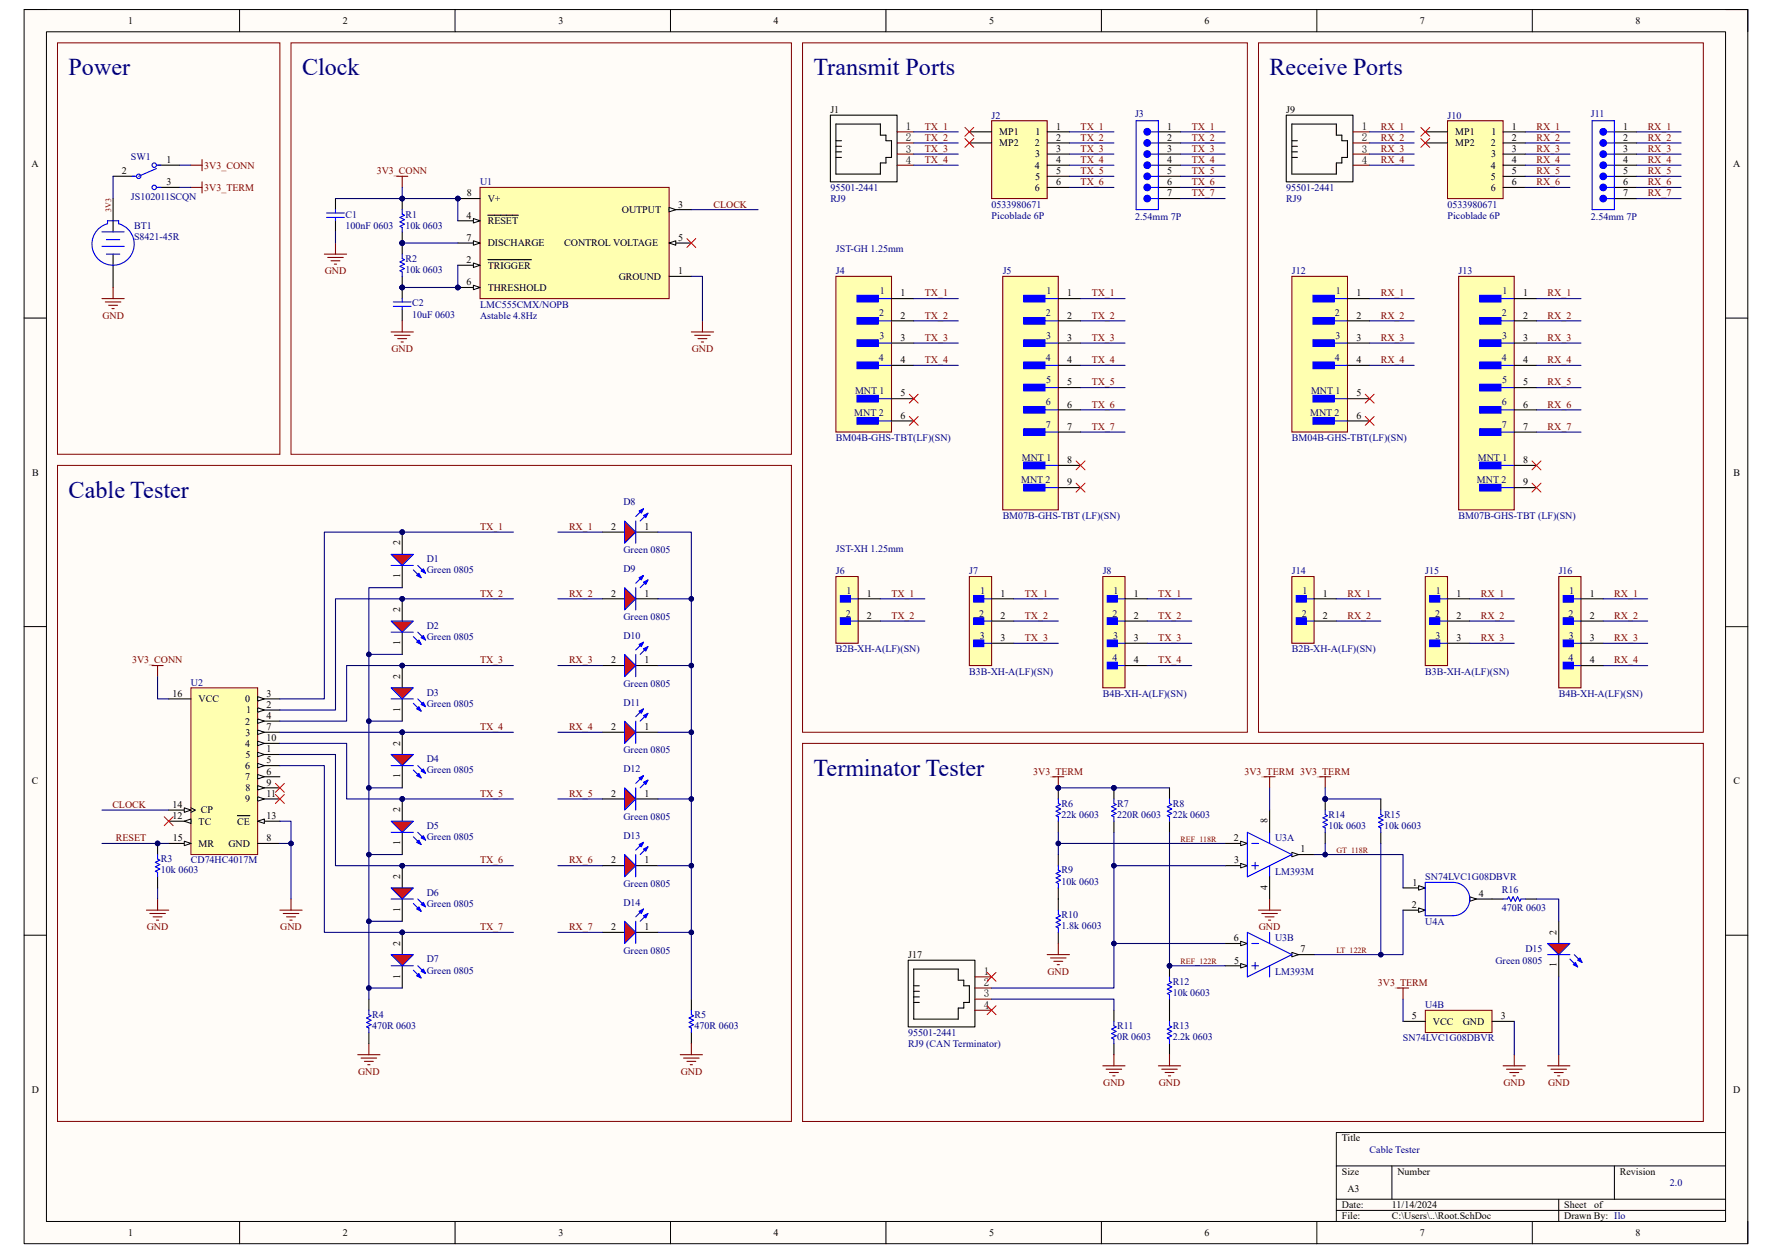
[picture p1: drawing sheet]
<svg xmlns="http://www.w3.org/2000/svg" width="420mm" height="297mm" viewBox="0 0 420 297" stroke-linecap="round" stroke-linejoin="round" font-family="sans-serif">
<defs><g id="words">
<g font-size="5.7" fill="#000080">
<text x="16.3" y="17.9">Power</text>
<text x="71.6" y="17.9">Clock</text>
<text x="192.8" y="17.9">Transmit Ports</text>
<text x="300.9" y="17.9">Receive Ports</text>
<text x="16.3" y="118">Cable Tester</text>
<text x="192.8" y="183.9">Terminator Tester</text>
</g>
<g font-size="2.6">
<text x="214.7" y="30.9">1</text>
<text x="214.7" y="33.5">2</text>
<text x="322.8" y="30.9">1</text>
<text x="322.8" y="33.5">2</text>
<text x="214.7" y="36.2">3</text>
<text x="214.7" y="38.8">4</text>
<text x="322.8" y="36.2">3</text>
<text x="322.8" y="38.8">4</text>
<text x="233.2" y="231.2">1</text>
<text x="233.2" y="233.8">2</text>
<text x="233.2" y="236.4">3</text>
<text x="233.2" y="239.1">4</text>
</g>
<g font-size="2.4">
<text x="30.4" y="5.7">1</text>
<text x="81.2" y="5.7">2</text>
<text x="132.4" y="5.7">3</text>
<text x="183.3" y="5.7">4</text>
<text x="234.5" y="5.7">5</text>
<text x="285.5" y="5.7">6</text>
<text x="336.5" y="5.7">7</text>
<text x="387.6" y="5.7">8</text>
<text x="196.8" y="26.8">J1</text>
<text x="304.8" y="26.8">J9</text>
<text x="236.9" y="32">MP1</text>
<text x="236.9" y="34.7">MP2</text>
<text x="245.2" y="34.7">2</text>
<text x="245.4" y="32">1</text>
<text x="250.3" y="30.7">1</text>
<text x="250.3" y="33.4">2</text>
<text x="250.3" y="36">3</text>
<text x="276.6" y="33.4">2</text>
<text x="276.6" y="30.7">1</text>
<text x="276.6" y="36">3</text>
<text x="344.9" y="32">MP1</text>
<text x="344.9" y="34.7">MP2</text>
<text x="353.3" y="34.7">2</text>
<text x="353.5" y="32">1</text>
<text x="358.4" y="30.7">1</text>
<text x="358.4" y="33.4">2</text>
<text x="358.4" y="36">3</text>
<text x="384.7" y="33.4">2</text>
<text x="384.7" y="30.7">1</text>
<text x="384.7" y="36">3</text>
<text x="7.5" y="39.6">A</text>
<text x="28.9" y="41.3">2</text>
<text x="39.5" y="38.7">1</text>
<text x="245.2" y="40">4</text>
<text x="245.4" y="37.3">3</text>
<text x="250.3" y="38.7">4</text>
<text x="250.3" y="41.3">5</text>
<text x="276.6" y="38.7">4</text>
<text x="276.6" y="41.3">5</text>
<text x="353.3" y="40">4</text>
<text x="353.4" y="37.3">3</text>
<text x="358.4" y="38.7">4</text>
<text x="358.4" y="41.3">5</text>
<text x="384.7" y="38.7">4</text>
<text x="384.7" y="41.3">5</text>
<text x="410.8" y="39.6">A</text>
<text x="39.5" y="43.9">3</text>
<text x="110.6" y="46.5">8</text>
<text x="115.6" y="47.9">V+</text>
<text x="245.2" y="45.2">6</text>
<text x="245.3" y="42.6">5</text>
<text x="250.3" y="43.9">6</text>
<text x="276.6" y="43.9">6</text>
<text x="276.6" y="46.5">7</text>
<text x="353.3" y="45.2">6</text>
<text x="353.4" y="42.6">5</text>
<text x="358.4" y="43.9">6</text>
<text x="384.7" y="43.9">6</text>
<text x="384.7" y="46.5">7</text>
<text x="110.6" y="51.8">4</text>
<text x="115.6" y="53.1">RESET</text>
<text x="147.4" y="50.5">OUTPUT</text>
<text x="160.7" y="49.2">3</text>
<text x="110.6" y="57.1">7</text>
<text x="115.6" y="58.4">DISCHARGE</text>
<text x="133.7" y="58.4">CONTROL VOLTAGE</text>
<text x="160.7" y="57.1">5</text>
<text x="110.6" y="62.4">2</text>
<text x="115.6" y="63.7">TRIGGER</text>
<text x="160.7" y="65">1</text>
<text x="110.6" y="67.6">6</text>
<text x="115.6" y="69">THRESHOLD</text>
<text x="146.6" y="66.3">GROUND</text>
<text x="213.4" y="70.3">1</text>
<text x="252.9" y="70.3">1</text>
<text x="321.5" y="70.3">1</text>
<text x="361" y="70.3">1</text>
<text x="213.4" y="75.5">2</text>
<text x="252.9" y="75.5">2</text>
<text x="321.5" y="75.5">2</text>
<text x="361" y="75.5">2</text>
<text x="213.4" y="80.8">3</text>
<text x="252.9" y="80.8">3</text>
<text x="321.5" y="80.8">3</text>
<text x="361" y="80.8">3</text>
<text x="213.4" y="86.1">4</text>
<text x="252.9" y="86.1">4</text>
<text x="321.5" y="86.1">4</text>
<text x="361" y="86.1">4</text>
<text x="213.4" y="94">5</text>
<text x="252.9" y="91.4">5</text>
<text x="321.5" y="94">5</text>
<text x="361" y="91.4">5</text>
<text x="213.4" y="99.3">6</text>
<text x="252.9" y="96.6">6</text>
<text x="252.9" y="101.9">7</text>
<text x="321.5" y="99.3">6</text>
<text x="361" y="96.6">6</text>
<text x="361" y="101.9">7</text>
<text x="7.6" y="112.8">B</text>
<text x="252.9" y="109.8">8</text>
<text x="361" y="109.8">8</text>
<text x="410.9" y="112.8">B</text>
<text x="252.9" y="115.1">9</text>
<text x="361" y="115.1">9</text>
<text x="144.8" y="125.6">2</text>
<text x="152.8" y="125.6">1</text>
<text x="94.8" y="129.3" transform="rotate(-90 94.8 129.3)">2</text>
<text x="94.8" y="137" transform="rotate(-90 94.8 137)">1</text>
<text x="144.8" y="141.4">2</text>
<text x="152.8" y="141.4">1</text>
<text x="205.5" y="141.4">1</text>
<text x="237.1" y="141.4">1</text>
<text x="268.7" y="141.4">1</text>
<text x="313.6" y="141.4">1</text>
<text x="345.2" y="141.4">1</text>
<text x="376.8" y="141.4">1</text>
<text x="94.8" y="145.1" transform="rotate(-90 94.8 145.1)">2</text>
<text x="205.5" y="146.7">2</text>
<text x="237.1" y="146.7">2</text>
<text x="268.7" y="146.7">2</text>
<text x="313.6" y="146.7">2</text>
<text x="345.2" y="146.7">2</text>
<text x="376.8" y="146.7">2</text>
<text x="94.8" y="152.9" transform="rotate(-90 94.8 152.9)">1</text>
<text x="237.1" y="152">3</text>
<text x="268.7" y="152">3</text>
<text x="345.2" y="152">3</text>
<text x="376.8" y="152">3</text>
<text x="94.8" y="160.9" transform="rotate(-90 94.8 160.9)">2</text>
<text x="144.8" y="157.2">2</text>
<text x="152.8" y="157.2">1</text>
<text x="268.7" y="157.2">4</text>
<text x="376.8" y="157.2">4</text>
<text x="40.9" y="165.1">16</text>
<text x="47.1" y="166.5">VCC</text>
<text x="58.1" y="166.5">0</text>
<text x="63.2" y="165.1">3</text>
<text x="63.2" y="167.8">2</text>
<text x="58.1" y="171.7">2</text>
<text x="58.3" y="169.1">1</text>
<text x="63.2" y="170.4">4</text>
<text x="63.2" y="173.1">7</text>
<text x="94.8" y="168.7" transform="rotate(-90 94.8 168.7)">1</text>
<text x="144.8" y="173.1">2</text>
<text x="152.8" y="173.1">1</text>
<text x="58.1" y="177">4</text>
<text x="58.2" y="179.6">5</text>
<text x="58.2" y="174.4">3</text>
<text x="63.2" y="178.3">1</text>
<text x="63.2" y="175.7">10</text>
<text x="94.8" y="176.7" transform="rotate(-90 94.8 176.7)">2</text>
<text x="7.6" y="185.9">C</text>
<text x="58.1" y="182.3">6</text>
<text x="58.1" y="184.9">7</text>
<text x="63.2" y="181">5</text>
<text x="63.2" y="183.6">6</text>
<text x="94.8" y="184.5" transform="rotate(-90 94.8 184.5)">1</text>
<text x="410.8" y="185.9">C</text>
<text x="40.9" y="191.5">14</text>
<text x="58.1" y="190.2">9</text>
<text x="58.2" y="187.5">8</text>
<text x="63.2" y="186.2">9</text>
<text x="63.2" y="188.8">11</text>
<text x="144.8" y="188.8">2</text>
<text x="152.8" y="188.8">1</text>
<text x="40.9" y="194.1">12</text>
<text x="47.1" y="195.5">TC</text>
<text x="47.6" y="192.8">CP</text>
<text x="56.2" y="195.5">CE</text>
<text x="63.2" y="194.1">13</text>
<text x="94.8" y="192.5" transform="rotate(-90 94.8 192.5)">2</text>
<text x="300.4" y="195.2" transform="rotate(-90 300.4 195.2)">8</text>
<text x="40.9" y="199.4">15</text>
<text x="47.1" y="200.7">MR</text>
<text x="54.1" y="200.7">GND</text>
<text x="63.2" y="199.4">8</text>
<text x="94.8" y="200.3" transform="rotate(-90 94.8 200.3)">1</text>
<text x="292.4" y="199.4">2</text>
<text x="308.3" y="202.1">1</text>
<text x="94.8" y="208.4" transform="rotate(-90 94.8 208.4)">2</text>
<text x="144.8" y="204.7">2</text>
<text x="152.8" y="204.7">1</text>
<text x="292.5" y="204.7">3</text>
<text x="334.8" y="209.9">1</text>
<text x="300.4" y="211" transform="rotate(-90 300.4 211)">4</text>
<text x="334.6" y="215.2">2</text>
<text x="350.5" y="212.6">4</text>
<text x="94.8" y="216.1" transform="rotate(-90 94.8 216.1)">1</text>
<text x="144.8" y="220.5">2</text>
<text x="152.8" y="220.5">1</text>
<text x="368.9" y="221.5" transform="rotate(-90 368.9 221.5)">2</text>
<text x="94.8" y="224.2" transform="rotate(-90 94.8 224.2)">2</text>
<text x="215.3" y="227.1">J17</text>
<text x="292.4" y="223.1">6</text>
<text x="308.3" y="225.8">7</text>
<text x="94.8" y="231.9" transform="rotate(-90 94.8 231.9)">1</text>
<text x="292.5" y="228.4">5</text>
<text x="368.9" y="229.3" transform="rotate(-90 368.9 229.3)">1</text>
<text x="334.6" y="241.6">5</text>
<text x="339.6" y="242.9">VCC</text>
<text x="346.7" y="242.9">GND</text>
<text x="355.7" y="241.6">3</text>
<text x="7.5" y="259">D</text>
<text x="410.8" y="259">D</text>
<text x="318.1" y="270.6">Title</text>
<text x="318.1" y="278.5">Size</text>
<text x="331.2" y="278.5">Number</text>
<text x="383.9" y="278.5">Revision</text>
<text x="318.1" y="286.4">Date:</text>
<text x="319.4" y="282.4">A3</text>
<text x="329.9" y="286.4">11/14/2024</text>
<text x="370.8" y="286.4">Sheet</text>
<text x="377.8" y="286.4">of</text>
<text x="30.4" y="293">1</text>
<text x="81.2" y="293">2</text>
<text x="132.4" y="293">3</text>
<text x="183.3" y="293">4</text>
<text x="234.5" y="293">5</text>
<text x="285.5" y="293">6</text>
<text x="318.1" y="289">File:</text>
<text x="329.9" y="289">C:\Users\..\Root.SchDoc</text>
<text x="336.5" y="293">7</text>
<text x="370.8" y="289">Drawn By: Ilo</text>
<text x="387.6" y="293">8</text>
</g>
<g font-size="2.4" fill="#000080">
<text x="235" y="28.1">J2</text>
<text x="269" y="27.8">J3</text>
<text x="343.1" y="28.1">J10</text>
<text x="377.1" y="27.8">J11</text>
<text x="31" y="37.8">SW1</text>
<text x="31" y="47.3">JS102011SCQN</text>
<text x="113.8" y="43.9">U1</text>
<text x="196.8" y="45.2">95501-2441</text>
<text x="196.8" y="47.9">RJ9</text>
<text x="304.8" y="45.2">95501-2441</text>
<text x="304.8" y="47.9">RJ9</text>
<text x="81.9" y="51.6">C1</text>
<text x="96.1" y="51.6">R1</text>
<text x="235" y="49.2">0533980671</text>
<text x="235" y="51.8">Picoblade 6P</text>
<text x="269" y="52.1">2.54mm 7P</text>
<text x="343.1" y="49.2">0533980671</text>
<text x="343.1" y="51.8">Picoblade 6P</text>
<text x="377.1" y="52.1">2.54mm 7P</text>
<text x="31.8" y="54.2">BT1</text>
<text x="31.8" y="56.8">S8421-45R</text>
<text x="81.9" y="54.2">100nF 0603</text>
<text x="96.1" y="54.2">10k 0603</text>
<text x="198.1" y="59.7">JST-GH 1.25mm</text>
<text x="96.1" y="62.1">R2</text>
<text x="96.1" y="64.7">10k 0603</text>
<text x="198.1" y="65">J4</text>
<text x="237.7" y="65">J5</text>
<text x="306.2" y="65">J12</text>
<text x="345.7" y="65">J13</text>
<text x="208.5" y="69.7">1</text>
<text x="248.1" y="69.7">1</text>
<text x="316.6" y="69.7">1</text>
<text x="356.2" y="69.7">1</text>
<text x="97.7" y="72.6">C2</text>
<text x="97.7" y="75.3">10uF 0603</text>
<text x="113.8" y="72.9">LMC555CMX/NOPB</text>
<text x="113.8" y="75.5">Astable 4.8Hz</text>
<text x="208.4" y="75">2</text>
<text x="247.9" y="75">2</text>
<text x="316.4" y="75">2</text>
<text x="355.9" y="75">2</text>
<text x="208.4" y="80.3">3</text>
<text x="248" y="80.3">3</text>
<text x="316.5" y="80.3">3</text>
<text x="356.1" y="80.3">3</text>
<text x="208.3" y="85.6">4</text>
<text x="247.9" y="85.6">4</text>
<text x="316.4" y="85.6">4</text>
<text x="355.9" y="85.6">4</text>
<text x="202.6" y="93.5">MNT 1</text>
<text x="247.9" y="90.8">5</text>
<text x="310.7" y="93.5">MNT 1</text>
<text x="356" y="90.8">5</text>
<text x="202.5" y="98.7">MNT 2</text>
<text x="247.9" y="96.1">6</text>
<text x="247.9" y="101.3">7</text>
<text x="310.5" y="98.7">MNT 2</text>
<text x="355.9" y="96.1">6</text>
<text x="356" y="101.3">7</text>
<text x="198.1" y="104.5">BM04B-GHS-TBT(LF)(SN)</text>
<text x="306.2" y="104.5">BM04B-GHS-TBT(LF)(SN)</text>
<text x="242.2" y="109.3">MNT 1</text>
<text x="350.3" y="109.3">MNT 1</text>
<text x="147.8" y="119.8">D8</text>
<text x="242" y="114.6">MNT 2</text>
<text x="350.1" y="114.6">MNT 2</text>
<text x="237.7" y="123">BM07B-GHS-TBT (LF)(SN)</text>
<text x="345.7" y="123">BM07B-GHS-TBT (LF)(SN)</text>
<text x="147.8" y="131.1">Green 0805</text>
<text x="198.1" y="130.9">JST-XH 1.25mm</text>
<text x="101.1" y="133.3">D1</text>
<text x="101.1" y="135.9">Green 0805</text>
<text x="147.8" y="135.6">D9</text>
<text x="198.1" y="136.1">J6</text>
<text x="229.7" y="136.1">J7</text>
<text x="261.4" y="136.1">J8</text>
<text x="306.2" y="136.1">J14</text>
<text x="337.8" y="136.1">J15</text>
<text x="369.4" y="136.1">J16</text>
<text x="200.7" y="140.9">1</text>
<text x="232.3" y="140.9">1</text>
<text x="263.9" y="140.9">1</text>
<text x="308.7" y="140.9">1</text>
<text x="340.3" y="140.9">1</text>
<text x="371.9" y="140.9">1</text>
<text x="101.1" y="149.1">D2</text>
<text x="147.8" y="146.9">Green 0805</text>
<text x="200.4" y="146.2">2</text>
<text x="232.1" y="146.2">2</text>
<text x="263.7" y="146.2">2</text>
<text x="308.5" y="146.2">2</text>
<text x="340.1" y="146.2">2</text>
<text x="371.8" y="146.2">2</text>
<text x="101.1" y="151.7">Green 0805</text>
<text x="147.8" y="151.4">D10</text>
<text x="198.1" y="154.6">B2B-XH-A(LF)(SN)</text>
<text x="232.2" y="151.4">3</text>
<text x="263.8" y="151.4">3</text>
<text x="306.2" y="154.6">B2B-XH-A(LF)(SN)</text>
<text x="340.2" y="151.4">3</text>
<text x="371.9" y="151.4">3</text>
<text x="229.7" y="159.9">B3B-XH-A(LF)(SN)</text>
<text x="263.7" y="156.7">4</text>
<text x="337.8" y="159.9">B3B-XH-A(LF)(SN)</text>
<text x="371.8" y="156.7">4</text>
<text x="45.3" y="162.5">U2</text>
<text x="101.1" y="164.9">D3</text>
<text x="101.1" y="167.5">Green 0805</text>
<text x="147.8" y="162.8">Green 0805</text>
<text x="147.8" y="167.3">D11</text>
<text x="261.4" y="165.1">B4B-XH-A(LF)(SN)</text>
<text x="369.4" y="165.1">B4B-XH-A(LF)(SN)</text>
<text x="147.8" y="178.6">Green 0805</text>
<text x="101.1" y="180.7">D4</text>
<text x="101.1" y="183.3">Green 0805</text>
<text x="147.8" y="183">D12</text>
<text x="251.6" y="191.2">R6</text>
<text x="264.8" y="191.2">R7</text>
<text x="278" y="191.2">R8</text>
<text x="101.1" y="196.5">D5</text>
<text x="147.8" y="194.4">Green 0805</text>
<text x="251.6" y="193.9">22k 0603</text>
<text x="264.8" y="193.9">220R 0603</text>
<text x="278" y="193.9">22k 0603</text>
<text x="314.9" y="193.9">R14</text>
<text x="314.9" y="196.5">10k 0603</text>
<text x="328" y="193.9">R15</text>
<text x="328" y="196.5">10k 0603</text>
<text x="101.1" y="199.1">Green 0805</text>
<text x="147.8" y="198.9">D13</text>
<text x="302.2" y="199.4">U3A</text>
<text x="38.1" y="204.4">R3</text>
<text x="38.1" y="207.1">10k 0603</text>
<text x="45.3" y="204.7">CD74HC4017M</text>
<text x="251.6" y="207.1">R9</text>
<text x="251.6" y="209.7">10k 0603</text>
<text x="302.2" y="207.3">LM393M</text>
<text x="337.8" y="208.6">SN74LVC1G08DBVR</text>
<text x="101.1" y="212.3">D6</text>
<text x="101.1" y="215">Green 0805</text>
<text x="147.8" y="210.2">Green 0805</text>
<text x="147.8" y="214.7">D14</text>
<text x="356" y="211.8">R16</text>
<text x="251.6" y="217.6">R10</text>
<text x="251.6" y="220.2">1.8k 0603</text>
<text x="337.8" y="219.2">U4A</text>
<text x="356" y="216">470R 0603</text>
<text x="147.8" y="226">Green 0805</text>
<text x="302.2" y="223.1">U3B</text>
<text x="361.5" y="225.8">D15</text>
<text x="101.1" y="228.1">D7</text>
<text x="101.1" y="230.8">Green 0805</text>
<text x="278" y="233.4">R12</text>
<text x="302.2" y="231.1">LM393M</text>
<text x="354.5" y="228.4">Green 0805</text>
<text x="278" y="236.1">10k 0603</text>
<text x="337.8" y="238.9">U4B</text>
<text x="88.2" y="241.3">R4</text>
<text x="88.2" y="244">470R 0603</text>
<text x="164.6" y="241.3">R5</text>
<text x="164.6" y="244">470R 0603</text>
<text x="215.3" y="245.5">95501-2441</text>
<text x="264.8" y="244">R11</text>
<text x="278" y="244">R13</text>
<text x="215.3" y="248.2">RJ9 (CAN Terminator)</text>
<text x="264.8" y="246.6">0R 0603</text>
<text x="278" y="246.6">2.2k 0603</text>
<text x="332.5" y="246.8">SN74LVC1G08DBVR</text>
<text x="324.6" y="273.2">Cable Tester</text>
<text x="395.8" y="281.1">2.0</text>
</g>
<g font-size="2.4" fill="#800000">
<text x="219.2" y="30.7">TX_1</text>
<text x="219.2" y="33.4">TX_2</text>
<text x="219.2" y="36">TX_3</text>
<text x="256.1" y="30.7">TX_1</text>
<text x="256.1" y="33.4">TX_2</text>
<text x="256.1" y="36">TX_3</text>
<text x="282.4" y="30.7">TX_1</text>
<text x="282.4" y="33.4">TX_2</text>
<text x="282.4" y="36">TX_3</text>
<text x="327.3" y="30.7">RX_1</text>
<text x="327.3" y="33.4">RX_2</text>
<text x="327.3" y="36">RX_3</text>
<text x="364.2" y="30.7">RX_1</text>
<text x="364.2" y="33.4">RX_2</text>
<text x="364.2" y="36">RX_3</text>
<text x="390.5" y="30.7">RX_1</text>
<text x="390.5" y="33.4">RX_2</text>
<text x="390.5" y="36">RX_3</text>
<text x="48.4" y="40">3V3_CONN</text>
<text x="89.3" y="41.3">3V3_CONN</text>
<text x="219.2" y="38.7">TX_4</text>
<text x="256.1" y="38.7">TX_4</text>
<text x="256.1" y="41.3">TX_5</text>
<text x="282.4" y="38.7">TX_4</text>
<text x="282.4" y="41.3">TX_5</text>
<text x="327.3" y="38.7">RX_4</text>
<text x="364.2" y="38.7">RX_4</text>
<text x="364.2" y="41.3">RX_5</text>
<text x="390.5" y="38.7">RX_4</text>
<text x="390.5" y="41.3">RX_5</text>
<text x="48.4" y="45.2">3V3_TERM</text>
<text x="256.1" y="43.9">TX_6</text>
<text x="282.4" y="43.9">TX_6</text>
<text x="282.4" y="46.5">TX_7</text>
<text x="364.2" y="43.9">RX_6</text>
<text x="390.5" y="46.5">RX_7</text>
<text x="390.5" y="43.9">RX_6</text>
<text x="169.1" y="49.2">CLOCK</text>
<text x="77" y="65">GND</text>
<text x="219.2" y="70.3">TX_1</text>
<text x="258.7" y="70.3">TX_1</text>
<text x="327.3" y="70.3">RX_1</text>
<text x="366.8" y="70.3">RX_1</text>
<text x="24.3" y="75.5">GND</text>
<text x="219.2" y="75.5">TX_2</text>
<text x="258.7" y="75.5">TX_2</text>
<text x="327.3" y="75.5">RX_2</text>
<text x="366.8" y="75.5">RX_2</text>
<text x="92.8" y="83.4">GND</text>
<text x="164" y="83.4">GND</text>
<text x="219.2" y="80.8">TX_3</text>
<text x="258.7" y="80.8">TX_3</text>
<text x="327.3" y="80.8">RX_3</text>
<text x="366.8" y="80.8">RX_3</text>
<text x="219.2" y="86.1">TX_4</text>
<text x="258.7" y="86.1">TX_4</text>
<text x="327.3" y="86.1">RX_4</text>
<text x="366.8" y="86.1">RX_4</text>
<text x="258.7" y="91.4">TX_5</text>
<text x="366.8" y="91.4">RX_5</text>
<text x="258.7" y="96.6">TX_6</text>
<text x="258.7" y="101.9">TX_7</text>
<text x="366.8" y="96.6">RX_6</text>
<text x="366.8" y="101.9">RX_7</text>
<text x="113.8" y="125.6">TX_1</text>
<text x="134.9" y="125.6">RX_1</text>
<text x="113.8" y="141.4">TX_2</text>
<text x="134.9" y="141.4">RX_2</text>
<text x="211.3" y="141.4">TX_1</text>
<text x="242.9" y="141.4">TX_1</text>
<text x="274.5" y="141.4">TX_1</text>
<text x="319.4" y="141.4">RX_1</text>
<text x="351" y="141.4">RX_1</text>
<text x="382.6" y="141.4">RX_1</text>
<text x="211.3" y="146.7">TX_2</text>
<text x="242.9" y="146.7">TX_2</text>
<text x="274.5" y="146.7">TX_2</text>
<text x="319.4" y="146.7">RX_2</text>
<text x="351" y="146.7">RX_2</text>
<text x="382.6" y="146.7">RX_2</text>
<text x="242.9" y="152">TX_3</text>
<text x="274.5" y="152">TX_3</text>
<text x="351" y="152">RX_3</text>
<text x="382.6" y="152">RX_3</text>
<text x="31.3" y="157.2">3V3_CONN</text>
<text x="113.8" y="157.2">TX_3</text>
<text x="134.9" y="157.2">RX_3</text>
<text x="274.5" y="157.2">TX_4</text>
<text x="382.6" y="157.2">RX_4</text>
<text x="113.8" y="173.1">TX_4</text>
<text x="134.9" y="173.1">RX_4</text>
<text x="244.9" y="183.6">3V3_TERM</text>
<text x="295" y="183.6">3V3_TERM 3V3_TERM</text>
<text x="26.6" y="191.5">CLOCK</text>
<text x="113.8" y="188.8">TX_5</text>
<text x="134.9" y="188.8">RX_5</text>
<text x="27.5" y="199.4">RESET</text>
<text x="113.8" y="204.7">TX_6</text>
<text x="134.9" y="204.7">RX_6</text>
<text x="34.8" y="220.5">GND</text>
<text x="66.4" y="220.5">GND</text>
<text x="113.8" y="220.5">TX_7</text>
<text x="134.9" y="220.5">RX_7</text>
<text x="298.4" y="220.5">GND</text>
<text x="248.3" y="231.1">GND</text>
<text x="326.6" y="233.7">3V3_TERM</text>
<text x="84.9" y="254.8">GND</text>
<text x="161.3" y="254.8">GND</text>
<text x="261.5" y="257.4">GND</text>
<text x="274.7" y="257.4">GND</text>
<text x="356.4" y="257.4">GND</text>
<text x="366.9" y="257.4">GND</text>
</g>
<g font-size="1.9" fill="#800000">
<text x="26.4" y="50.2" transform="rotate(-90 26.4 50.2)">3V3</text>
<text x="279.8" y="199.5">REF_118R</text>
<text x="316.7" y="202.1">GT_118R</text>
<text x="316.7" y="225.8">LT_122R</text>
<text x="279.8" y="228.5">REF_122R</text>
</g>
</g></defs>
<path d="M5.7 2.3h408.6v292.5h-408.6z" fill-rule="evenodd" fill="#fffcf8"/>
<path d="M5.7 2.3h408.6v292.5h-408.6z" fill="none" stroke="#000" stroke-width=".24"/>
<path d="M11 7.5h398v282h-398z" fill-rule="evenodd" fill="#fffcf8"/>
<g fill="none" stroke="#000" stroke-width=".24">
<path d="M5.7 2.3h5.3M11 7.5h398v282h-398zM56.8 2.3v5.2M107.8 2.3v5.2M158.9 2.3v5.2M210 2.3v5.2M261 2.3v5.2M312.1 2.3v5.2M363.2 2.3v5.2M409 2.3h5.3v5.2M5.7 75.4h5.3M409 75.4h5.3"/>
<path d="M5.7 148.5h5.3M409 148.5h5.3M5.7 221.7h5.3M409 221.7h5.3M316.7 276.4h92.3M329.9 276.4v7.9M382.6 276.4v7.9M409 268.5h-92.3v21M56.8 289.5v5.3M107.9 289.5v5.3M158.9 289.5v5.3M210 289.5v5.3"/>
<path d="M261 289.5v5.3M312.1 289.5v5.3M316.7 284.3h92.3M316.7 286.9h92.3M363.2 289.5v5.3M369.4 284.3v5.2M414.3 289.5v5.3"/>
</g>
<path d="M26.8 47.1v7.9M26.8 60.2v7.9" fill="none" stroke="#000" stroke-width=".25"/>
<path d="M23.2 54.4l1.4-1 .9-.4v-.7h2.6v.7a5 5 0 0 1 3.2 7 5 5 0 0 1-7.3 2 5 5 0 0 1-.8-7.6zM24.2 58.4h5.2M24.2 55h5.2M25.2 56.8h3.2M25.2 60.2h3.2" fill="none" stroke="#00f" stroke-width=".25"/>
<circle cx="108.5" cy="68.1" r=".53" fill="#000080"/>
<circle cx="108.5" cy="68.1" r=".53" fill="none" stroke="#000080" stroke-width=".24"/>
<circle cx="108.5" cy="47.1" r=".53" fill="#000080"/>
<circle cx="108.5" cy="47.1" r=".53" fill="none" stroke="#000080" stroke-width=".24"/>
<path d="M113.8 44.4h44.8v26.4h-44.8z" fill-rule="evenodd" fill="#ffffb0"/>
<path d="M113.8 44.4h44.8v26.4h-44.8z" fill="none" stroke="#800000" stroke-width=".25"/>
<path d="M108.5 52.3h5.3" fill="none" stroke="#000" stroke-width=".25"/>
<path d="M112.2 51.8l1.6 .5-1.6 .6z" fill="#f8fcff"/>
<path d="M112.2 51.8l1.6 .5-1.6 .6z" fill="none" stroke="#000" stroke-width=".24"/>
<path d="M115.6 51h7.2M108.5 62.9h5.3" fill="none" stroke="#000" stroke-width=".25"/>
<path d="M112.2 62.3l1.6 .6-1.6 .5z" fill="#f8fcff"/>
<path d="M112.2 62.3l1.6 .6-1.6 .5z" fill="none" stroke="#000" stroke-width=".24"/>
<path d="M158.6 57.6h5.3M115.6 61.6h10.4" fill="none" stroke="#000" stroke-width=".25"/>
<path d="M158.6 57.6l1.6-.5v1z" fill="#f8fcff"/>
<path d="M158.6 57.6l1.6-.5v1z" fill="none" stroke="#000" stroke-width=".24"/>
<path d="M108.5 57.6h5.3" fill="none" stroke="#000" stroke-width=".25"/>
<path d="M112.2 57.1l1.6 .5-1.6 .5z" fill="#f8fcff"/>
<path d="M112.2 57.1l1.6 .5-1.6 .5z" fill="none" stroke="#000" stroke-width=".24"/>
<path d="M158.6 49.7h5.3M158.6 65.5h5.3" fill="none" stroke="#000" stroke-width=".25"/>
<path d="M158.6 49.2l1.6 .5-1.6 .5z" fill="#f8fcff"/>
<path d="M158.6 49.2l1.6 .5-1.6 .5z" fill="none" stroke="#000" stroke-width=".24"/>
<path d="M108.5 68.1h5.3" fill="none" stroke="#000" stroke-width=".25"/>
<path d="M112.2 67.6l1.6 .5-1.6 .6z" fill="#f8fcff"/>
<path d="M112.2 67.6l1.6 .5-1.6 .6z" fill="none" stroke="#000" stroke-width=".24"/>
<circle cx="108.5" cy="68.1" r=".53" fill="#000080"/>
<circle cx="108.5" cy="68.1" r=".53" fill="none" stroke="#000080" stroke-width=".24"/>
<path d="M108.5 47.1h5.3" fill="none" stroke="#000" stroke-width=".25"/>
<circle cx="108.5" cy="47.1" r=".53" fill="#000080"/>
<circle cx="108.5" cy="47.1" r=".53" fill="none" stroke="#000080" stroke-width=".24"/>
<circle cx="95.3" cy="47.1" r=".53" fill="#000080"/>
<circle cx="95.3" cy="47.1" r=".53" fill="none" stroke="#000080" stroke-width=".24"/>
<circle cx="95.3" cy="57.6" r=".53" fill="#000080"/>
<circle cx="95.3" cy="57.6" r=".53" fill="none" stroke="#000080" stroke-width=".24"/>
<path d="M95.3 47.1v2.6" fill="none" stroke="#000" stroke-width=".25"/>
<circle cx="95.3" cy="47.1" r=".53" fill="#000080"/>
<circle cx="95.3" cy="47.1" r=".53" fill="none" stroke="#000080" stroke-width=".24"/>
<path d="M95.3 55v2.6" fill="none" stroke="#000" stroke-width=".25"/>
<circle cx="95.3" cy="57.6" r=".53" fill="#000080"/>
<circle cx="95.3" cy="57.6" r=".53" fill="none" stroke="#000080" stroke-width=".24"/>
<path d="M95.3 49.7v1.1l.6 .2-1.1 .5 1.1 .6-1.1 .5 1.1 .5-1.1 .6 .5 .2v1.1" fill="none" stroke="#00f" stroke-width=".25"/>
<circle cx="95.3" cy="57.6" r=".53" fill="#000080"/>
<circle cx="95.3" cy="57.6" r=".53" fill="none" stroke="#000080" stroke-width=".24"/>
<circle cx="95.3" cy="68.1" r=".53" fill="#000080"/>
<circle cx="95.3" cy="68.1" r=".53" fill="none" stroke="#000080" stroke-width=".24"/>
<path d="M95.3 57.6v2.6" fill="none" stroke="#000" stroke-width=".25"/>
<circle cx="95.3" cy="57.6" r=".53" fill="#000080"/>
<circle cx="95.3" cy="57.6" r=".53" fill="none" stroke="#000080" stroke-width=".24"/>
<path d="M95.3 65.5v2.6" fill="none" stroke="#000" stroke-width=".25"/>
<circle cx="95.3" cy="68.1" r=".53" fill="#000080"/>
<circle cx="95.3" cy="68.1" r=".53" fill="none" stroke="#000080" stroke-width=".24"/>
<path d="M77.4 51.5h4.2M77.4 50.5h4.2M79.5 49.7v.8M79.5 51.5v.8M95.3 60.2v1.1l.6 .3-1.1 .5 1.1 .5-1.1 .5 1.1 .6-1.1 .5 .5 .3v1" fill="none" stroke="#00f" stroke-width=".25"/>
<path d="M79.5 47.1v2.6M79.5 52.3v2.7" fill="none" stroke="#000" stroke-width=".25"/>
<circle cx="95.3" cy="68.1" r=".53" fill="#000080"/>
<circle cx="95.3" cy="68.1" r=".53" fill="none" stroke="#000080" stroke-width=".24"/>
<path d="M95.3 68.1v2.7" fill="none" stroke="#000" stroke-width=".25"/>
<circle cx="95.3" cy="68.1" r=".53" fill="#000080"/>
<circle cx="95.3" cy="68.1" r=".53" fill="none" stroke="#000080" stroke-width=".24"/>
<path d="M95.3 73.4v2.7" fill="none" stroke="#000" stroke-width=".25"/>
<path d="M93.2 72.6h4.2M93.2 71.6h4.2M95.3 70.8v.8M95.3 72.6v.8" fill="none" stroke="#00f" stroke-width=".25"/>
<g fill="none" stroke="#800000" stroke-width=".25">
<path d="M79.5 57.6v2.6M76.9 60.2h5.3M77.7 61h3.7M78.5 61.8h2.1M79.3 62.6h.5M92.7 78.7h5.3M93.5 79.5h3.7M95.3 76.1v2.6M163.9 78.7h5.2M164.6 79.5h3.7M166.5 76.1v2.6M94.3 80.3h2.1"/>
<path d="M95.1 81.1h.5M165.4 80.3h2.1M166.2 81.1h.6"/>
</g>
<path d="M162.8 56.6l2.1 2.1M164.9 56.6l-2.1 2.1" fill="none" stroke="#f00" stroke-width=".24"/>
<path d="M45.3 163h15.8v39.6h-15.8z" fill-rule="evenodd" fill="#ffffb0"/>
<path d="M45.3 163h15.8v39.6h-15.8z" fill="none" stroke="#800000" stroke-width=".24"/>
<path d="M61.1 194.7h5.2" fill="none" stroke="#000" stroke-width=".25"/>
<path d="M61.1 194.7l1.6-.6v1.1z" fill="#f8fcff"/>
<path d="M61.1 194.7l1.6-.6v1.1z" fill="none" stroke="#000" stroke-width=".24"/>
<path d="M40 192h5.3M56.2 193.3h3" fill="none" stroke="#000" stroke-width=".25"/>
<path d="M43.7 191.5l1.6 .5-1.6 .6z" fill="#f8fcff"/>
<path d="M43.7 191.5l1.6 .5-1.6 .6zM45.3 191.5l1 .5-1 .6" fill="none" stroke="#000" stroke-width=".24"/>
<path d="M40 199.9h5.3" fill="none" stroke="#000" stroke-width=".25"/>
<path d="M43.7 199.4l1.6 .5-1.6 .6z" fill="#f8fcff"/>
<path d="M43.7 199.4l1.6 .5-1.6 .6z" fill="none" stroke="#000" stroke-width=".24"/>
<path d="M61.1 178.8h5.2" fill="none" stroke="#000" stroke-width=".25"/>
<path d="M61.1 178.3l1.6 .5-1.6 .6z" fill="#f8fcff"/>
<path d="M61.1 178.3l1.6 .5-1.6 .6z" fill="none" stroke="#000" stroke-width=".24"/>
<path d="M61.1 165.7h5.2" fill="none" stroke="#000" stroke-width=".25"/>
<path d="M61.1 165.1l1.5 .6-1.5 .5z" fill="#f8fcff"/>
<path d="M61.1 165.1l1.5 .6-1.5 .5z" fill="none" stroke="#000" stroke-width=".24"/>
<path d="M61.1 170.9h5.2" fill="none" stroke="#000" stroke-width=".25"/>
<path d="M61.1 170.4l1.5 .5-1.5 .6z" fill="#f8fcff"/>
<path d="M61.1 170.4l1.5 .5-1.5 .6z" fill="none" stroke="#000" stroke-width=".24"/>
<path d="M61.1 181.5h5.2" fill="none" stroke="#000" stroke-width=".25"/>
<path d="M61.1 181l1.6 .5-1.6 .5z" fill="#f8fcff"/>
<path d="M61.1 181l1.6 .5-1.6 .5z" fill="none" stroke="#000" stroke-width=".24"/>
<path d="M61.1 184.1h5.2" fill="none" stroke="#000" stroke-width=".25"/>
<path d="M61.1 183.6l1.6 .5-1.6 .5z" fill="#f8fcff"/>
<path d="M61.1 183.6l1.6 .5-1.6 .5z" fill="none" stroke="#000" stroke-width=".24"/>
<path d="M61.1 173.6h5.2" fill="none" stroke="#000" stroke-width=".25"/>
<path d="M61.1 173l1.6 .6-1.6 .5z" fill="#f8fcff"/>
<path d="M61.1 173l1.6 .6-1.6 .5z" fill="none" stroke="#000" stroke-width=".24"/>
<path d="M61.1 186.8h5.2" fill="none" stroke="#000" stroke-width=".25"/>
<path d="M61.1 186.2l1.6 .6-1.6 .5z" fill="#f8fcff"/>
<path d="M61.1 186.2l1.6 .6-1.6 .5z" fill="none" stroke="#000" stroke-width=".24"/>
<path d="M61.1 176.2h5.2" fill="none" stroke="#000" stroke-width=".25"/>
<path d="M61.1 175.7l1.6 .5-1.6 .5z" fill="#f8fcff"/>
<path d="M61.1 175.7l1.6 .5-1.6 .5z" fill="none" stroke="#000" stroke-width=".24"/>
<path d="M61.1 189.4h5.2" fill="none" stroke="#000" stroke-width=".25"/>
<path d="M61.1 188.9l1.6 .5-1.6 .5z" fill="#f8fcff"/>
<path d="M61.1 188.9l1.6 .5-1.6 .5z" fill="none" stroke="#000" stroke-width=".24"/>
<path d="M40 194.7h5.3" fill="none" stroke="#000" stroke-width=".25"/>
<path d="M43.7 194.7l1.6-.6v1.1z" fill="#f8fcff"/>
<path d="M43.7 194.7l1.6-.6v1.1z" fill="none" stroke="#000" stroke-width=".24"/>
<path d="M61.1 168.3h5.2" fill="none" stroke="#000" stroke-width=".25"/>
<path d="M61.1 167.8l1.5 .5-1.5 .5z" fill="#f8fcff"/>
<path d="M61.1 167.8l1.5 .5-1.5 .5z" fill="none" stroke="#000" stroke-width=".24"/>
<path d="M40 165.7h5.3M61.1 199.9h5.2" fill="none" stroke="#000" stroke-width=".25"/>
<path d="M94 41.8h2.6M95.3 41.8v2.6M36 157.8h2.7M37.3 157.8v2.6" fill="none" stroke="#800000" stroke-width=".25"/>
<path d="M38.9 193.6l2.1 2.1M41 193.6l-2.1 2.1" fill="none" stroke="#f00" stroke-width=".24"/>
<circle cx="37.3" cy="199.9" r=".53" fill="#000080"/>
<circle cx="37.3" cy="199.9" r=".53" fill="none" stroke="#000080" stroke-width=".24"/>
<path d="M37.3 199.9v2.7" fill="none" stroke="#000" stroke-width=".25"/>
<circle cx="37.3" cy="199.9" r=".53" fill="#000080"/>
<circle cx="37.3" cy="199.9" r=".53" fill="none" stroke="#000080" stroke-width=".24"/>
<path d="M37.3 207.8v2.7" fill="none" stroke="#000" stroke-width=".25"/>
<path d="M37.3 202.6v1l.6 .3-1.1 .5 1.1 .5-1.1 .6 1.1 .5-1.1 .5 .5 .3v1" fill="none" stroke="#00f" stroke-width=".25"/>
<path d="M34.7 215.7h5.3M35.5 216.5h3.7M36.3 217.3h2.1M37.1 218.1h.5M37.3 213.1v2.6M66.3 215.7h5.3M67.1 216.5h3.7M67.9 217.3h2.1M68.7 218.1h.5M69 213.1v2.6" fill="none" stroke="#800000" stroke-width=".25"/>
<path d="M65.3 188.3l2.1 2.1M65.3 185.7l2.1 2.1M67.4 188.3l-2.1 2.1M67.4 185.7l-2.1 2.1" fill="none" stroke="#f00" stroke-width=".24"/>
<circle cx="95.3" cy="173.6" r=".53" fill="#000080"/>
<circle cx="95.3" cy="173.6" r=".53" fill="none" stroke="#000080" stroke-width=".24"/>
<path d="M95.3 173.6v5.2" fill="none" stroke="#000" stroke-width=".25"/>
<circle cx="95.3" cy="173.6" r=".53" fill="#000080"/>
<circle cx="95.3" cy="173.6" r=".53" fill="none" stroke="#000080" stroke-width=".24"/>
<path d="M95.3 181.5v5.3" fill="none" stroke="#000" stroke-width=".25"/>
<path d="M92.7 178.8h5.3l-2.7 2.7z" fill="#f00"/>
<path d="M92.7 178.8h5.3l-2.7 2.7zM98 182.5l1.8 1.9M99 181.5l1.9 1.8" fill="none" stroke="#00f" stroke-width=".25"/>
<path d="M98.8 183.9l.5-.6 .5 1.1z" fill="#00f"/>
<path d="M98.8 183.9l.5-.6 .5 1.1z" fill="none" stroke="#00f" stroke-width=".25"/>
<path d="M99.8 182.8l.5-.5 .6 1z" fill="#00f"/>
<path d="M92.7 181.5h5.3M99.8 182.8l.5-.5 .6 1z" fill="none" stroke="#00f" stroke-width=".25"/>
<circle cx="95.3" cy="157.8" r=".53" fill="#000080"/>
<circle cx="95.3" cy="157.8" r=".53" fill="none" stroke="#000080" stroke-width=".24"/>
<path d="M95.3 157.8v5.2" fill="none" stroke="#000" stroke-width=".25"/>
<circle cx="95.3" cy="157.8" r=".53" fill="#000080"/>
<circle cx="95.3" cy="157.8" r=".53" fill="none" stroke="#000080" stroke-width=".24"/>
<path d="M95.3 165.7v5.2" fill="none" stroke="#000" stroke-width=".25"/>
<path d="M92.7 163h5.3l-2.7 2.7z" fill="#f00"/>
<path d="M92.7 163h5.3l-2.7 2.7zM98 166.7l1.8 1.9M99 165.7l1.9 1.8" fill="none" stroke="#00f" stroke-width=".25"/>
<path d="M98.8 168l.5-.5 .5 1.1z" fill="#00f"/>
<path d="M98.8 168l.5-.5 .5 1.1z" fill="none" stroke="#00f" stroke-width=".25"/>
<path d="M100.3 166.5l.6 1-1.1-.5z" fill="#00f"/>
<path d="M92.7 165.7h5.3M100.3 166.5l.6 1-1.1-.5z" fill="none" stroke="#00f" stroke-width=".25"/>
<circle cx="95.3" cy="141.9" r=".53" fill="#000080"/>
<circle cx="95.3" cy="141.9" r=".53" fill="none" stroke="#000080" stroke-width=".24"/>
<path d="M95.3 141.9v5.3" fill="none" stroke="#000" stroke-width=".25"/>
<circle cx="95.3" cy="141.9" r=".53" fill="#000080"/>
<circle cx="95.3" cy="141.9" r=".53" fill="none" stroke="#000080" stroke-width=".24"/>
<path d="M95.3 149.8v5.3" fill="none" stroke="#000" stroke-width=".25"/>
<path d="M92.7 147.2h5.3l-2.7 2.6z" fill="#f00"/>
<path d="M92.7 147.2h5.3l-2.7 2.6zM98 150.9l1.8 1.8M99 149.8l1.9 1.9" fill="none" stroke="#00f" stroke-width=".25"/>
<path d="M98.8 152.2l.5-.5 .5 1z" fill="#00f"/>
<path d="M98.8 152.2l.5-.5 .5 1z" fill="none" stroke="#00f" stroke-width=".25"/>
<path d="M100.3 150.6l.6 1.1-1.1-.5z" fill="#00f"/>
<path d="M92.7 149.8h5.3M100.3 150.6l.6 1.1-1.1-.5z" fill="none" stroke="#00f" stroke-width=".25"/>
<circle cx="95.3" cy="126.1" r=".53" fill="#000080"/>
<circle cx="95.3" cy="126.1" r=".53" fill="none" stroke="#000080" stroke-width=".24"/>
<path d="M95.3 126.1v5.3" fill="none" stroke="#000" stroke-width=".25"/>
<circle cx="95.3" cy="126.1" r=".53" fill="#000080"/>
<circle cx="95.3" cy="126.1" r=".53" fill="none" stroke="#000080" stroke-width=".24"/>
<path d="M95.3 134v5.3" fill="none" stroke="#000" stroke-width=".25"/>
<path d="M92.7 131.4h5.3l-2.7 2.6z" fill="#f00"/>
<path d="M92.7 131.4h5.3l-2.7 2.6zM98 135.1l1.8 1.8M99 134l1.9 1.9" fill="none" stroke="#00f" stroke-width=".25"/>
<path d="M98.8 136.4l.5-.5 .5 1z" fill="#00f"/>
<path d="M98.8 136.4l.5-.5 .5 1z" fill="none" stroke="#00f" stroke-width=".25"/>
<path d="M100.3 134.8l.6 1.1-1.1-.5z" fill="#00f"/>
<path d="M92.7 134h5.3M100.3 134.8l.6 1.1-1.1-.5z" fill="none" stroke="#00f" stroke-width=".25"/>
<circle cx="95.3" cy="189.4" r=".53" fill="#000080"/>
<circle cx="95.3" cy="189.4" r=".53" fill="none" stroke="#000080" stroke-width=".24"/>
<path d="M95.3 189.4v5.3" fill="none" stroke="#000" stroke-width=".25"/>
<circle cx="95.3" cy="189.4" r=".53" fill="#000080"/>
<circle cx="95.3" cy="189.4" r=".53" fill="none" stroke="#000080" stroke-width=".24"/>
<path d="M95.3 197.3v5.3" fill="none" stroke="#000" stroke-width=".25"/>
<path d="M92.7 194.7h5.3l-2.7 2.6z" fill="#f00"/>
<path d="M92.7 194.7h5.3l-2.7 2.6zM98 198.4l1.8 1.8M99 197.3l1.9 1.8" fill="none" stroke="#00f" stroke-width=".25"/>
<path d="M98.8 199.7l.5-.6 .5 1.1z" fill="#00f"/>
<path d="M98.8 199.7l.5-.6 .5 1.1z" fill="none" stroke="#00f" stroke-width=".25"/>
<path d="M99.8 198.6l.5-.5 .6 1z" fill="#00f"/>
<path d="M92.7 197.3h5.3M99.8 198.6l.5-.5 .6 1z" fill="none" stroke="#00f" stroke-width=".25"/>
<circle cx="95.3" cy="205.2" r=".53" fill="#000080"/>
<circle cx="95.3" cy="205.2" r=".53" fill="none" stroke="#000080" stroke-width=".24"/>
<path d="M95.3 205.2v5.3" fill="none" stroke="#000" stroke-width=".25"/>
<circle cx="95.3" cy="205.2" r=".53" fill="#000080"/>
<circle cx="95.3" cy="205.2" r=".53" fill="none" stroke="#000080" stroke-width=".24"/>
<path d="M95.3 213.1v5.3" fill="none" stroke="#000" stroke-width=".25"/>
<path d="M92.7 210.5h5.3l-2.7 2.6z" fill="#f00"/>
<path d="M92.7 210.5h5.3l-2.7 2.6zM98 214.2l1.8 1.8M99 213.1l1.9 1.9" fill="none" stroke="#00f" stroke-width=".25"/>
<path d="M98.8 215.5l.5-.5 .5 1z" fill="#00f"/>
<path d="M98.8 215.5l.5-.5 .5 1z" fill="none" stroke="#00f" stroke-width=".25"/>
<path d="M99.8 214.4l.5-.5 .6 1.1z" fill="#00f"/>
<path d="M92.7 213.1h5.3M99.8 214.4l.5-.5 .6 1.1zM87.4 239.5v1l.5 .3-1 .5 1 .5-1 .6 1 .5-1 .5 .5 .3v1" fill="none" stroke="#00f" stroke-width=".25"/>
<path d="M84.8 250h5.3M85.6 250.8h3.7M86.4 251.6h2.1M87.2 252.4h.5M87.4 247.4v2.6" fill="none" stroke="#800000" stroke-width=".25"/>
<path d="M142.8 126.1h5.2M150.7 126.1h5.3M87.4 236.8v2.7M87.4 244.7v2.7" fill="none" stroke="#000" stroke-width=".25"/>
<path d="M148 123.5l2.7 2.6-2.7 2.7z" fill="#f00"/>
<path d="M148 123.5l2.7 2.6-2.7 2.7zM152.5 120.6l-1.8 1.8M153.6 121.7l-1.9 1.8" fill="none" stroke="#00f" stroke-width=".25"/>
<path d="M152.5 122.2l1.1-.5-.5 1z" fill="#00f"/>
<path d="M152.5 122.2l1.1-.5-.5 1z" fill="none" stroke="#00f" stroke-width=".25"/>
<path d="M151.5 121.1l1-.5-.5 1.1z" fill="#00f"/>
<path d="M150.7 123.5v5.3M151.5 121.1l1-.5-.5 1.1z" fill="none" stroke="#00f" stroke-width=".25"/>
<path d="M142.8 141.9h5.2M150.7 141.9h5.3" fill="none" stroke="#000" stroke-width=".25"/>
<path d="M148 139.3l2.7 2.6-2.7 2.7z" fill="#f00"/>
<path d="M148 139.3l2.7 2.6-2.7 2.7zM152.5 136.4l-1.8 1.9M153.6 137.5l-1.9 1.8" fill="none" stroke="#00f" stroke-width=".25"/>
<path d="M152.5 138l1.1-.5-.5 1z" fill="#00f"/>
<path d="M152.5 138l1.1-.5-.5 1z" fill="none" stroke="#00f" stroke-width=".25"/>
<path d="M151.5 136.9l1-.5-.5 1.1z" fill="#00f"/>
<path d="M150.7 139.3v5.3M151.5 136.9l1-.5-.5 1.1z" fill="none" stroke="#00f" stroke-width=".25"/>
<path d="M142.8 157.8h5.2M150.7 157.8h5.3" fill="none" stroke="#000" stroke-width=".25"/>
<path d="M148 155.1l2.7 2.7-2.7 2.6z" fill="#f00"/>
<path d="M148 155.1l2.7 2.7-2.7 2.6zM152.5 152.2l-1.8 1.9M153.6 153.3l-1.9 1.8" fill="none" stroke="#00f" stroke-width=".25"/>
<path d="M152.5 153.8l1.1-.5-.5 1z" fill="#00f"/>
<path d="M152.5 153.8l1.1-.5-.5 1z" fill="none" stroke="#00f" stroke-width=".25"/>
<path d="M151.5 152.7l1-.5-.5 1.1z" fill="#00f"/>
<path d="M150.7 155.1v5.3M151.5 152.7l1-.5-.5 1.1z" fill="none" stroke="#00f" stroke-width=".25"/>
<path d="M142.8 173.6h5.2M150.7 173.6h5.3" fill="none" stroke="#000" stroke-width=".25"/>
<path d="M148 170.9l2.7 2.7-2.7 2.6z" fill="#f00"/>
<path d="M148 170.9l2.7 2.7-2.7 2.6zM152.5 168l-1.8 1.9M153.6 169.1l-1.9 1.8" fill="none" stroke="#00f" stroke-width=".25"/>
<path d="M152.5 169.6l1.1-.5-.5 1z" fill="#00f"/>
<path d="M152.5 169.6l1.1-.5-.5 1z" fill="none" stroke="#00f" stroke-width=".25"/>
<path d="M151.5 168.6l1-.6-.5 1.1z" fill="#00f"/>
<path d="M150.7 170.9v5.3M151.5 168.6l1-.6-.5 1.1z" fill="none" stroke="#00f" stroke-width=".25"/>
<path d="M142.8 189.4h5.2M150.7 189.4h5.3" fill="none" stroke="#000" stroke-width=".25"/>
<path d="M148 186.8l2.7 2.6-2.7 2.6z" fill="#f00"/>
<path d="M148 186.8l2.7 2.6-2.7 2.6zM152.5 183.9l-1.8 1.8M153.6 184.9l-1.9 1.9" fill="none" stroke="#00f" stroke-width=".25"/>
<path d="M152.5 185.4l1.1-.5-.5 1.1z" fill="#00f"/>
<path d="M152.5 185.4l1.1-.5-.5 1.1z" fill="none" stroke="#00f" stroke-width=".25"/>
<path d="M151.5 184.4l1-.5-.5 1z" fill="#00f"/>
<path d="M150.7 186.8v5.2M151.5 184.4l1-.5-.5 1z" fill="none" stroke="#00f" stroke-width=".25"/>
<path d="M142.8 205.2h5.2M150.7 205.2h5.3" fill="none" stroke="#000" stroke-width=".25"/>
<path d="M148 202.6l2.7 2.6-2.7 2.6z" fill="#f00"/>
<path d="M152.5 199.7l-1.8 1.8M148 202.6l2.7 2.6-2.7 2.6zM153.6 200.7l-1.9 1.9" fill="none" stroke="#00f" stroke-width=".25"/>
<path d="M152.5 201.3l1.1-.6-.5 1.1z" fill="#00f"/>
<path d="M152.5 201.3l1.1-.6-.5 1.1z" fill="none" stroke="#00f" stroke-width=".25"/>
<path d="M151.5 200.2l1-.5-.5 1z" fill="#00f"/>
<path d="M150.7 202.6v5.2M151.5 200.2l1-.5-.5 1z" fill="none" stroke="#00f" stroke-width=".25"/>
<path d="M142.8 221h5.2M150.7 221h5.3" fill="none" stroke="#000" stroke-width=".25"/>
<path d="M148 218.4l2.7 2.6-2.7 2.6z" fill="#f00"/>
<path d="M148 218.4l2.7 2.6-2.7 2.6zM152.5 215.5l-1.8 1.8M153.6 216.5l-1.9 1.9" fill="none" stroke="#00f" stroke-width=".25"/>
<path d="M152.5 217.1l1.1-.6-.5 1.1z" fill="#00f"/>
<path d="M152.5 217.1l1.1-.6-.5 1.1z" fill="none" stroke="#00f" stroke-width=".25"/>
<path d="M151.5 216l1-.5-.5 1z" fill="#00f"/>
<path d="M150.7 218.4v5.2M151.5 216l1-.5-.5 1zM163.9 239.5v1l.5 .3-1.1 .5 1.1 .5-1.1 .6 1.1 .5-1.1 .5 .6 .3v1" fill="none" stroke="#00f" stroke-width=".25"/>
<path d="M290.4 205.2h5.2M163.9 236.8v2.7M163.9 244.7v2.7" fill="none" stroke="#000" stroke-width=".25"/>
<path d="M161.2 250h5.3M162 250.8h3.7M162.8 251.6h2.1M163.6 252.4h.5M163.9 247.4v2.6" fill="none" stroke="#800000" stroke-width=".25"/>
<path d="M13.6 10.2h52.7v97.5h-52.7zM69 10.2h118.6v97.5h-118.6zM13.6 110.3h174v155.5h-174z" fill="none" stroke="#800000" stroke-width=".24"/>
<path d="M294.1 204.7l1.5 .5-1.5 .5z" fill="#f8fcff"/>
<path d="M294.1 204.7l1.5 .5-1.5 .5z" fill="none" stroke="#000" stroke-width=".24"/>
<path d="M290.4 199.9h5.2" fill="none" stroke="#000" stroke-width=".25"/>
<path d="M294.1 199.4l1.5 .5-1.5 .6z" fill="#f8fcff"/>
<path d="M294.1 199.4l1.5 .5-1.5 .6z" fill="none" stroke="#000" stroke-width=".24"/>
<path d="M306.2 202.6h5.3" fill="none" stroke="#000" stroke-width=".25"/>
<path d="M306.2 202l1.6 .6-1.6 .5z" fill="#f8fcff"/>
<path d="M306.2 202l1.6 .6-1.6 .5z" fill="none" stroke="#000" stroke-width=".24"/>
<path d="M295.6 197.3l10.6 5.3-10.6 5.2zM296.7 199.9h1.6M300.9 197.3v2.6M296.7 205.2h1.6M297.5 204.4v1.6M300.9 205.2v2.6" fill="none" stroke="#00f" stroke-width=".25"/>
<path d="M300.9 192v5.3M300.9 207.8v5.3M290.4 228.9h5.2" fill="none" stroke="#000" stroke-width=".25"/>
<path d="M294.1 228.4l1.5 .5-1.5 .5z" fill="#f8fcff"/>
<path d="M294.1 228.4l1.5 .5-1.5 .5z" fill="none" stroke="#000" stroke-width=".24"/>
<path d="M290.4 223.6h5.2" fill="none" stroke="#000" stroke-width=".25"/>
<path d="M294.1 223.1l1.5 .5-1.5 .6z" fill="#f8fcff"/>
<path d="M294.1 223.1l1.5 .5-1.5 .6z" fill="none" stroke="#000" stroke-width=".24"/>
<path d="M306.2 226.3h5.3" fill="none" stroke="#000" stroke-width=".25"/>
<path d="M306.2 225.8l1.6 .5-1.6 .5z" fill="#f8fcff"/>
<path d="M306.2 225.8l1.6 .5-1.6 .5z" fill="none" stroke="#000" stroke-width=".24"/>
<path d="M295.6 221l10.6 5.3-10.6 5.3zM296.7 223.6h1.6M296.7 228.9h1.6M297.5 228.1v1.6M300.9 221v2.6M300.9 228.9v2.7" fill="none" stroke="#00f" stroke-width=".25"/>
<circle cx="250.8" cy="186.8" r=".53" fill="#000080"/>
<circle cx="250.8" cy="186.8" r=".53" fill="none" stroke="#000080" stroke-width=".24"/>
<path d="M250.8 186.8v2.6" fill="none" stroke="#000" stroke-width=".25"/>
<circle cx="250.8" cy="186.8" r=".53" fill="#000080"/>
<circle cx="250.8" cy="186.8" r=".53" fill="none" stroke="#000080" stroke-width=".24"/>
<path d="M250.8 194.7v2.6" fill="none" stroke="#000" stroke-width=".25"/>
<path d="M250.8 189.4v1l.6 .3-1.1 .5 1.1 .6-1.1 .5 1.1 .5-1.1 .5 .5 .3v1.1" fill="none" stroke="#00f" stroke-width=".25"/>
<circle cx="264" cy="186.8" r=".53" fill="#000080"/>
<circle cx="264" cy="186.8" r=".53" fill="none" stroke="#000080" stroke-width=".24"/>
<path d="M264 186.8v2.6" fill="none" stroke="#000" stroke-width=".25"/>
<circle cx="264" cy="186.8" r=".53" fill="#000080"/>
<circle cx="264" cy="186.8" r=".53" fill="none" stroke="#000080" stroke-width=".24"/>
<path d="M264 194.7v2.6M277.2 186.8v2.6M277.2 194.7v2.6M250.8 202.6v2.6M250.8 210.5v5.2M250.8 221v2.6M277.2 239.5v2.6M277.2 247.4v2.6" fill="none" stroke="#000" stroke-width=".25"/>
<path d="M264 189.4v1l.5 .3-1 .5 1 .6-1 .5 1 .5-1 .5 .5 .3v1.1M277.2 189.4v1l.5 .3-1 .5 1 .6-1 .5 1 .5-1 .5 .5 .3v1.1M250.8 205.2v1.1l.6 .2-1.1 .6 1.1 .5-1.1 .5 1.1 .5-1.1 .6 .5 .2v1.1M250.8 215.7v1.1l.6 .3-1.1 .5 1.1 .5-1.1 .5 1.1 .6-1.1 .5 .5 .3v1M277.2 242.1v1.1l.5 .2-1 .5 1 .6-1 .5 1 .5-1 .6 .5 .2v1.1" fill="none" stroke="#00f" stroke-width=".25"/>
<path d="M298.3 215.7h5.3M299.1 216.5h3.7M299.9 217.3h2.1M300.7 218.1h.5M300.9 213.1v2.6M248.2 226.3h5.3M249 227.1h3.7M249.8 227.9h2.1M250.6 228.7h.5M250.8 223.6v2.7" fill="none" stroke="#800000" stroke-width=".25"/>
<circle cx="277.2" cy="228.9" r=".53" fill="#000080"/>
<circle cx="277.2" cy="228.9" r=".53" fill="none" stroke="#000080" stroke-width=".24"/>
<path d="M277.2 228.9v2.7" fill="none" stroke="#000" stroke-width=".25"/>
<circle cx="277.2" cy="228.9" r=".53" fill="#000080"/>
<circle cx="277.2" cy="228.9" r=".53" fill="none" stroke="#000080" stroke-width=".24"/>
<path d="M277.2 236.8v2.7" fill="none" stroke="#000" stroke-width=".25"/>
<path d="M277.2 231.6v1l.5 .3-1 .5 1 .5-1 .6 1 .5-1 .5 .5 .3v1" fill="none" stroke="#00f" stroke-width=".25"/>
<path d="M249.5 184.1h2.6M250.8 184.1v2.7" fill="none" stroke="#800000" stroke-width=".25"/>
<circle cx="250.8" cy="186.8" r=".53" fill="#000080"/>
<circle cx="250.8" cy="186.8" r=".53" fill="none" stroke="#000080" stroke-width=".24"/>
<path d="M299.6 184.1h2.6M300.9 184.1v2.7" fill="none" stroke="#800000" stroke-width=".25"/>
<path d="M37.3 39.2h5.3M26.8 41.8h5.3M37.3 44.4h5.3M348.4 213.1h5.2M264 239.5v2.6M264 247.4v2.6" fill="none" stroke="#000" stroke-width=".25"/>
<g fill="none" stroke="#00f" stroke-width=".25">
<path d="M37.1 39.9l-4.2 1.9M37.3 39.2h.8M31.3 41.8h.8M37.3 44.4h.8M264 242.1v1.1l.5 .2-1 .5 1 .6-1 .5 1 .5-1 .6 .5 .2v1.1"/>
<circle cx="36.6" cy="39.2" r=".53"/>
<circle cx="32.9" cy="41.8" r=".53"/>
<circle cx="36.6" cy="44.4" r=".53"/>
</g>
<path d="M348.4 212.6l1.5 .5-1.5 .5z" fill="#f8fcff"/>
<path d="M348.4 212.6l1.5 .5-1.5 .5z" fill="none" stroke="#000" stroke-width=".24"/>
<path d="M332.5 210.5h5.3" fill="none" stroke="#000" stroke-width=".25"/>
<path d="M336.2 209.9l1.6 .6-1.6 .5z" fill="#f8fcff"/>
<path d="M336.2 209.9l1.6 .6-1.6 .5z" fill="none" stroke="#000" stroke-width=".24"/>
<path d="M332.5 215.7h5.3" fill="none" stroke="#000" stroke-width=".25"/>
<path d="M336.2 215.2l1.6 .5-1.6 .6z" fill="#f8fcff"/>
<path d="M336.2 215.2l1.6 .5-1.6 .6z" fill="none" stroke="#000" stroke-width=".24"/>
<path d="M337.8 209.2h6.6a3.9 3.9 0 0 1 4 3.9 3.9 3.9 0 0 1-4 4h-6.6z" fill="none" stroke="#00f" stroke-width=".25"/>
<path d="M337.8 239.5h15.8v5.3h-15.8z" fill-rule="evenodd" fill="#ffffb0"/>
<path d="M337.8 239.5h15.8v5.3h-15.8z" fill="none" stroke="#800000" stroke-width=".24"/>
<path d="M332.5 242.1h5.3M353.6 242.1h5.3" fill="none" stroke="#000" stroke-width=".25"/>
<circle cx="314.1" cy="189.4" r=".53" fill="#000080"/>
<circle cx="314.1" cy="189.4" r=".53" fill="none" stroke="#000080" stroke-width=".24"/>
<path d="M314.1 189.4v2.6" fill="none" stroke="#000" stroke-width=".25"/>
<circle cx="314.1" cy="189.4" r=".53" fill="#000080"/>
<circle cx="314.1" cy="189.4" r=".53" fill="none" stroke="#000080" stroke-width=".24"/>
<path d="M314.1 197.3v2.6M327.3 189.4v2.6M327.3 197.3v2.6M353.6 213.1h2.7M361.5 213.1h2.7M369.4 218.4v5.2M369.4 226.3v5.3" fill="none" stroke="#000" stroke-width=".25"/>
<path d="M314.1 192v1.1l.5 .2-1 .6 1 .5-1 .5 1 .6-1 .5 .5 .2v1.1M327.3 192v1.1l.5 .2-1.1 .6 1.1 .5-1.1 .5 1.1 .6-1.1 .5 .6 .2v1.1M356.3 213.1h1l.3-.5 .5 1 .5-1 .6 1 .5-1 .5 1 .3-.5h1" fill="none" stroke="#00f" stroke-width=".25"/>
<path d="M312.8 184.1h2.6M314.1 184.1v2.7" fill="none" stroke="#800000" stroke-width=".25"/>
<path d="M366.8 223.6h5.3l-2.7 2.7z" fill="#f00"/>
<path d="M366.8 223.6h5.3l-2.7 2.7zM372.1 227.4l1.8 1.8M373.1 226.3l1.9 1.8" fill="none" stroke="#00f" stroke-width=".25"/>
<path d="M372.9 228.7l.5-.6 .5 1.1z" fill="#00f"/>
<path d="M372.9 228.7l.5-.6 .5 1.1z" fill="none" stroke="#00f" stroke-width=".25"/>
<path d="M373.9 227.6l.6-.5 .5 1z" fill="#00f"/>
<path d="M366.8 226.3h5.3M373.9 227.6l.6-.5 .5 1z" fill="none" stroke="#00f" stroke-width=".25"/>
<g fill="none" stroke="#800000" stroke-width=".25">
<path d="M331.2 234.2h2.7M332.5 234.2v2.6M261.4 252.6h5.2M262.2 253.4h3.7M263 254.2h2.1M263.7 255h.6M264 250v2.6M274.6 252.6h5.2M275.3 253.4h3.7M276.1 254.2h2.1M276.9 255h.6M277.2 250v2.6"/>
<path d="M356.3 252.6h5.2M357.1 253.4h3.6M357.8 254.2h2.2M358.6 255h.6M358.9 250v2.6M366.8 252.6h5.3M367.6 253.4h3.7M368.4 254.2h2.1M369.2 255h.5M369.4 250v2.6"/>
</g>
<path d="M190.2 10.2h105.4v163.4h-105.4zM298.3 10.2h105.4v163.4h-105.4zM190.2 176.2h213.5v89.6h-213.5z" fill="none" stroke="#800000" stroke-width=".24"/>
<path d="M304.9 27.3h15.8v15.8h-15.8zM306.2 33.4h1.3M306.2 29.4h10.5v2.6h1.3v1.4h1.4v3.9h-1.4v1.3h-1.3v2.7h-10.5zM306.2 34.7h1.3M306.2 36h1.3M306.2 37.3h1.3" fill="none" stroke="#000" stroke-width=".25"/>
<path d="M320.7 31.3h3.9M320.7 33.9h3.9M320.7 36.5h3.9M320.7 39.2h3.9" fill="none" stroke="#800" stroke-width=".25"/>
<path d="M306.2 65.5h13.2v36.9h-13.2z" fill-rule="evenodd" fill="#ffffb0"/>
<path d="M306.2 65.5h13.2v36.9h-13.2z" fill="none" stroke="#800000" stroke-width=".25"/>
<path d="M311.2 70h5v1.6h-5z" fill-rule="evenodd" fill="#00f"/>
<path d="M311.2 70h5v1.6h-5zM313.6 70.8h5.8" fill="none" stroke="#00f" stroke-width=".25"/>
<path d="M311.2 75.3h5v1.5h-5z" fill-rule="evenodd" fill="#00f"/>
<path d="M311.2 75.3h5v1.5h-5zM313.6 76.1h5.8" fill="none" stroke="#00f" stroke-width=".25"/>
<path d="M311.2 80.5h5v1.6h-5z" fill-rule="evenodd" fill="#00f"/>
<path d="M311.2 80.5h5v1.6h-5zM313.6 81.3h5.8" fill="none" stroke="#00f" stroke-width=".25"/>
<path d="M311.2 85.8h5v1.6h-5z" fill-rule="evenodd" fill="#00f"/>
<path d="M311.2 85.8h5v1.6h-5zM313.6 86.6h5.8" fill="none" stroke="#00f" stroke-width=".25"/>
<path d="M311.2 93.7h5v1.6h-5z" fill-rule="evenodd" fill="#00f"/>
<path d="M311.2 93.7h5v1.6h-5zM313.6 94.5h5.8" fill="none" stroke="#00f" stroke-width=".25"/>
<path d="M311.2 99h5v1.6h-5z" fill-rule="evenodd" fill="#00f"/>
<path d="M311.2 99h5v1.6h-5zM313.6 99.8h5.8" fill="none" stroke="#00f" stroke-width=".25"/>
<path d="M319.4 70.8h5.2M319.4 76.1h5.2M319.4 81.3h5.2M319.4 86.6h5.2M319.4 94.5h5.2M319.4 99.8h5.2" fill="none" stroke="#000" stroke-width=".25"/>
<path d="M345.7 65.5h13.2v55.4h-13.2z" fill-rule="evenodd" fill="#ffffb0"/>
<path d="M345.7 65.5h13.2v55.4h-13.2z" fill="none" stroke="#800000" stroke-width=".25"/>
<path d="M350.7 70h5v1.6h-5z" fill-rule="evenodd" fill="#00f"/>
<path d="M350.7 70h5v1.6h-5zM353.1 70.8h5.8" fill="none" stroke="#00f" stroke-width=".25"/>
<path d="M350.7 75.3h5v1.6h-5z" fill-rule="evenodd" fill="#00f"/>
<path d="M350.7 75.3h5v1.6h-5zM353.1 76.1h5.8" fill="none" stroke="#00f" stroke-width=".25"/>
<path d="M350.7 80.5h5v1.6h-5z" fill-rule="evenodd" fill="#00f"/>
<path d="M350.7 80.5h5v1.6h-5zM353.1 81.3h5.8" fill="none" stroke="#00f" stroke-width=".25"/>
<path d="M350.7 85.8h5v1.6h-5z" fill-rule="evenodd" fill="#00f"/>
<path d="M350.7 85.8h5v1.6h-5zM353.1 86.6h5.8" fill="none" stroke="#00f" stroke-width=".25"/>
<path d="M350.7 91.1h5v1.6h-5z" fill-rule="evenodd" fill="#00f"/>
<path d="M350.7 91.1h5v1.6h-5zM353.1 91.9h5.8" fill="none" stroke="#00f" stroke-width=".25"/>
<path d="M350.7 96.4h5v1.5h-5z" fill-rule="evenodd" fill="#00f"/>
<path d="M350.7 96.4h5v1.5h-5zM353.1 97.2h5.8" fill="none" stroke="#00f" stroke-width=".25"/>
<path d="M350.7 101.6h5v1.6h-5z" fill-rule="evenodd" fill="#00f"/>
<path d="M350.7 101.6h5v1.6h-5zM353.1 102.4h5.8" fill="none" stroke="#00f" stroke-width=".25"/>
<path d="M350.7 109.5h5v1.6h-5z" fill-rule="evenodd" fill="#00f"/>
<path d="M350.7 109.5h5v1.6h-5zM353.1 110.3h5.8" fill="none" stroke="#00f" stroke-width=".25"/>
<path d="M350.7 114.8h5v1.6h-5z" fill-rule="evenodd" fill="#00f"/>
<path d="M350.7 114.8h5v1.6h-5zM353.1 115.6h5.8" fill="none" stroke="#00f" stroke-width=".25"/>
<path d="M358.9 70.8h5.3M358.9 76.1h5.3M358.9 81.3h5.3M358.9 86.6h5.3M358.9 91.9h5.3M358.9 97.2h5.3M358.9 102.4h5.3M358.9 110.3h5.3M358.9 115.6h5.3" fill="none" stroke="#000" stroke-width=".25"/>
<path d="M323.6 93.5l2.1 2.1M323.6 98.7l2.1 2.1M325.7 93.5l-2.1 2.1M325.7 98.7l-2.1 2.1M363.1 109.3l2.1 2.1M363.1 114.5l2.1 2.1M365.2 109.3l-2.1 2.1M365.2 114.5l-2.1 2.1" fill="none" stroke="#f00" stroke-width=".24"/>
<path d="M306.2 136.7h5.3v15.8h-5.3z" fill-rule="evenodd" fill="#ffffb0"/>
<path d="M306.2 136.7h5.3v15.8h-5.3z" fill="none" stroke="#800000" stroke-width=".25"/>
<path d="M307.2 141.2h2.4v1.5h-2.4z" fill-rule="evenodd" fill="#00f"/>
<path d="M307.2 141.2h2.4v1.5h-2.4zM309.6 141.9h1.9" fill="none" stroke="#00f" stroke-width=".25"/>
<path d="M307.2 146.4h2.4v1.6h-2.4z" fill-rule="evenodd" fill="#00f"/>
<path d="M307.2 146.4h2.4v1.6h-2.4zM309.6 147.2h1.9" fill="none" stroke="#00f" stroke-width=".25"/>
<path d="M311.5 141.9h5.2M311.5 147.2h5.2" fill="none" stroke="#000" stroke-width=".25"/>
<path d="M337.8 136.7h5.3v21.1h-5.3z" fill-rule="evenodd" fill="#ffffb0"/>
<path d="M337.8 136.7h5.3v21.1h-5.3z" fill="none" stroke="#800000" stroke-width=".25"/>
<path d="M338.9 141.2h2.3v1.5h-2.3z" fill-rule="evenodd" fill="#00f"/>
<path d="M338.9 141.2h2.3v1.5h-2.3zM341.2 141.9h1.9" fill="none" stroke="#00f" stroke-width=".25"/>
<path d="M338.9 146.4h2.3v1.6h-2.3z" fill-rule="evenodd" fill="#00f"/>
<path d="M338.9 146.4h2.3v1.6h-2.3zM341.2 147.2h1.9" fill="none" stroke="#00f" stroke-width=".25"/>
<path d="M338.9 151.7h2.3v1.6h-2.3z" fill-rule="evenodd" fill="#00f"/>
<path d="M338.9 151.7h2.3v1.6h-2.3zM341.2 152.5h1.9" fill="none" stroke="#00f" stroke-width=".25"/>
<path d="M343.1 141.9h5.3M343.1 147.2h5.3M343.1 152.5h5.3" fill="none" stroke="#000" stroke-width=".25"/>
<path d="M369.4 136.7h5.3v26.3h-5.3z" fill-rule="evenodd" fill="#ffffb0"/>
<path d="M369.4 136.7h5.3v26.3h-5.3z" fill="none" stroke="#800000" stroke-width=".25"/>
<path d="M370.5 141.2h2.4v1.5h-2.4z" fill-rule="evenodd" fill="#00f"/>
<path d="M370.5 141.2h2.4v1.5h-2.4zM372.9 141.9h1.8" fill="none" stroke="#00f" stroke-width=".25"/>
<path d="M370.5 146.4h2.4v1.6h-2.4z" fill-rule="evenodd" fill="#00f"/>
<path d="M370.5 146.4h2.4v1.6h-2.4zM372.9 147.2h1.8" fill="none" stroke="#00f" stroke-width=".25"/>
<path d="M370.5 151.7h2.4v1.6h-2.4z" fill-rule="evenodd" fill="#00f"/>
<path d="M370.5 151.7h2.4v1.6h-2.4zM372.9 152.5h1.8" fill="none" stroke="#00f" stroke-width=".25"/>
<path d="M370.5 157h2.4v1.6h-2.4z" fill-rule="evenodd" fill="#00f"/>
<path d="M380.8 33.9h1.8M370.5 157h2.4v1.6h-2.4zM372.9 157.8h1.8" fill="none" stroke="#00f" stroke-width=".25"/>
<path d="M382.6 33.9h5.3M382.6 31.3h5.3M374.7 141.9h5.3M374.7 147.2h5.3M374.7 152.5h5.3M374.7 157.8h5.3" fill="none" stroke="#000" stroke-width=".25"/>
<circle cx="380" cy="33.9" r=".79" fill="#00f"/>
<g fill="none" stroke="#00f" stroke-width=".25">
<path d="M380.8 31.3h1.8M380.8 36.5h1.8"/>
<circle cx="380" cy="33.9" r=".79"/>
</g>
<path d="M382.6 36.5h5.3" fill="none" stroke="#000" stroke-width=".25"/>
<circle cx="380" cy="36.5" r=".79" fill="#00f"/>
<g fill="none" stroke="#00f" stroke-width=".25">
<path d="M380.8 39.2h1.8"/>
<circle cx="380" cy="36.5" r=".79"/>
</g>
<path d="M382.6 39.2h5.3" fill="none" stroke="#000" stroke-width=".25"/>
<circle cx="380" cy="39.2" r=".79" fill="#00f"/>
<g fill="none" stroke="#00f" stroke-width=".25">
<path d="M380.8 41.8h1.8"/>
<circle cx="380" cy="39.2" r=".79"/>
</g>
<path d="M382.6 41.8h5.3" fill="none" stroke="#000" stroke-width=".25"/>
<circle cx="380" cy="41.8" r=".79" fill="#00f"/>
<g fill="none" stroke="#00f" stroke-width=".25">
<path d="M380.8 44.4h1.8"/>
<circle cx="380" cy="41.8" r=".79"/>
</g>
<path d="M382.6 44.4h5.3" fill="none" stroke="#000" stroke-width=".25"/>
<circle cx="380" cy="44.4" r=".79" fill="#00f"/>
<g fill="none" stroke="#00f" stroke-width=".25">
<path d="M380.8 47.1h1.8"/>
<circle cx="380" cy="44.4" r=".79"/>
</g>
<path d="M382.6 47.1h5.3" fill="none" stroke="#000" stroke-width=".25"/>
<circle cx="380" cy="47.1" r=".79" fill="#00f"/>
<g fill="none" stroke="#00f" stroke-width=".25">
<path d="M377.4 28.6h5.2v21.1h-5.2z"/>
<circle cx="380" cy="47.1" r=".79"/>
</g>
<circle cx="380" cy="31.3" r=".79" fill="#00f"/>
<circle cx="380" cy="31.3" r=".79" fill="none" stroke="#00f" stroke-width=".25"/>
<circle cx="95.3" cy="221" r=".53" fill="#000080"/>
<circle cx="95.3" cy="221" r=".53" fill="none" stroke="#000080" stroke-width=".24"/>
<path d="M95.3 221v5.3" fill="none" stroke="#000" stroke-width=".25"/>
<circle cx="95.3" cy="221" r=".53" fill="#000080"/>
<circle cx="95.3" cy="221" r=".53" fill="none" stroke="#000080" stroke-width=".24"/>
<path d="M95.3 228.9v5.3" fill="none" stroke="#000" stroke-width=".25"/>
<path d="M92.7 226.3h5.3l-2.7 2.6z" fill="#f00"/>
<path d="M92.7 226.3h5.3l-2.7 2.6zM98 230l1.8 1.8M99 228.9l1.9 1.9" fill="none" stroke="#00f" stroke-width=".25"/>
<path d="M98.8 231.3l.5-.5 .5 1z" fill="#00f"/>
<path d="M98.8 231.3l.5-.5 .5 1z" fill="none" stroke="#00f" stroke-width=".25"/>
<path d="M99.8 230.2l.5-.5 .6 1.1z" fill="#00f"/>
<path d="M92.7 228.9h5.3M99.8 230.2l.5-.5 .6 1.1z" fill="none" stroke="#00f" stroke-width=".25"/>
<path d="M196.8 27.3h15.8v15.8h-15.8zM198.1 33.4h1.3M198.1 29.4h10.6v2.6h1.3v1.4h1.3v3.9h-1.3v1.3h-1.3v2.7h-10.6zM198.1 34.7h1.3M198.1 36h1.3M198.1 37.3h1.3" fill="none" stroke="#000" stroke-width=".25"/>
<path d="M212.6 31.3h4M212.6 33.9h4M212.6 36.5h4M212.6 39.2h4" fill="none" stroke="#800" stroke-width=".25"/>
<path d="M198.1 65.5h13.2v36.9h-13.2z" fill-rule="evenodd" fill="#ffffb0"/>
<path d="M198.1 65.5h13.2v36.9h-13.2z" fill="none" stroke="#800000" stroke-width=".25"/>
<path d="M203.1 70h5v1.6h-5z" fill-rule="evenodd" fill="#00f"/>
<path d="M203.1 70h5v1.6h-5zM205.5 70.8h5.8" fill="none" stroke="#00f" stroke-width=".25"/>
<path d="M203.1 75.3h5v1.5h-5z" fill-rule="evenodd" fill="#00f"/>
<path d="M203.1 75.3h5v1.5h-5zM205.5 76.1h5.8" fill="none" stroke="#00f" stroke-width=".25"/>
<path d="M203.1 80.5h5v1.6h-5z" fill-rule="evenodd" fill="#00f"/>
<path d="M203.1 80.5h5v1.6h-5zM205.5 81.3h5.8" fill="none" stroke="#00f" stroke-width=".25"/>
<path d="M203.1 85.8h5v1.6h-5z" fill-rule="evenodd" fill="#00f"/>
<path d="M203.1 85.8h5v1.6h-5zM205.5 86.6h5.8" fill="none" stroke="#00f" stroke-width=".25"/>
<path d="M203.1 93.7h5v1.6h-5z" fill-rule="evenodd" fill="#00f"/>
<path d="M203.1 93.7h5v1.6h-5zM205.5 94.5h5.8" fill="none" stroke="#00f" stroke-width=".25"/>
<path d="M203.1 99h5v1.6h-5z" fill-rule="evenodd" fill="#00f"/>
<path d="M203.1 99h5v1.6h-5zM205.5 99.8h5.8" fill="none" stroke="#00f" stroke-width=".25"/>
<path d="M211.3 70.8h5.3M211.3 76.1h5.3M211.3 81.3h5.3M211.3 86.6h5.3M211.3 94.5h5.3M211.3 99.8h5.3" fill="none" stroke="#000" stroke-width=".25"/>
<path d="M237.7 65.5h13.1v55.4h-13.1z" fill-rule="evenodd" fill="#ffffb0"/>
<path d="M237.7 65.5h13.1v55.4h-13.1z" fill="none" stroke="#800000" stroke-width=".25"/>
<path d="M242.7 70h5v1.6h-5z" fill-rule="evenodd" fill="#00f"/>
<path d="M242.7 70h5v1.6h-5zM245 70.8h5.8" fill="none" stroke="#00f" stroke-width=".25"/>
<path d="M242.7 75.3h5v1.5h-5z" fill-rule="evenodd" fill="#00f"/>
<path d="M242.7 75.3h5v1.5h-5zM245 76.1h5.8" fill="none" stroke="#00f" stroke-width=".25"/>
<path d="M242.7 80.5h5v1.6h-5z" fill-rule="evenodd" fill="#00f"/>
<path d="M242.7 80.5h5v1.6h-5zM245 81.3h5.8" fill="none" stroke="#00f" stroke-width=".25"/>
<path d="M242.7 85.8h5v1.6h-5z" fill-rule="evenodd" fill="#00f"/>
<path d="M242.7 85.8h5v1.6h-5zM245 86.6h5.8" fill="none" stroke="#00f" stroke-width=".25"/>
<path d="M242.7 91.1h5v1.6h-5z" fill-rule="evenodd" fill="#00f"/>
<path d="M242.7 91.1h5v1.6h-5zM245 91.9h5.8" fill="none" stroke="#00f" stroke-width=".25"/>
<path d="M242.7 96.4h5v1.5h-5z" fill-rule="evenodd" fill="#00f"/>
<path d="M242.7 96.4h5v1.5h-5zM245 97.1h5.8" fill="none" stroke="#00f" stroke-width=".25"/>
<path d="M242.7 101.6h5v1.6h-5z" fill-rule="evenodd" fill="#00f"/>
<path d="M242.7 101.6h5v1.6h-5zM245 102.4h5.8" fill="none" stroke="#00f" stroke-width=".25"/>
<path d="M242.7 109.5h5v1.6h-5z" fill-rule="evenodd" fill="#00f"/>
<path d="M242.7 109.5h5v1.6h-5zM245 110.3h5.8" fill="none" stroke="#00f" stroke-width=".25"/>
<path d="M242.7 114.8h5v1.6h-5z" fill-rule="evenodd" fill="#00f"/>
<path d="M242.7 114.8h5v1.6h-5zM245 115.6h5.8" fill="none" stroke="#00f" stroke-width=".25"/>
<path d="M250.8 70.8h5.3M250.8 76.1h5.3M250.8 81.3h5.3M250.8 86.6h5.3M250.8 91.9h5.3M250.8 97.1h5.3M250.8 102.4h5.3M250.8 110.3h5.3M250.8 115.6h5.3" fill="none" stroke="#000" stroke-width=".25"/>
<path d="M215.5 93.5l2.1 2.1M215.5 98.7l2.1 2.1M217.6 93.5l-2.1 2.1M217.6 98.7l-2.1 2.1M255 109.3l2.2 2.1M255 114.5l2.2 2.1M257.2 109.3l-2.2 2.1M257.2 114.5l-2.2 2.1" fill="none" stroke="#f00" stroke-width=".24"/>
<path d="M198.1 136.7h5.3v15.8h-5.3z" fill-rule="evenodd" fill="#ffffb0"/>
<path d="M198.1 136.7h5.3v15.8h-5.3z" fill="none" stroke="#800000" stroke-width=".25"/>
<path d="M199.2 141.2h2.3v1.5h-2.3z" fill-rule="evenodd" fill="#00f"/>
<path d="M199.2 141.2h2.3v1.5h-2.3zM201.5 141.9h1.9" fill="none" stroke="#00f" stroke-width=".25"/>
<path d="M199.2 146.4h2.3v1.6h-2.3z" fill-rule="evenodd" fill="#00f"/>
<path d="M199.2 146.4h2.3v1.6h-2.3zM201.5 147.2h1.9" fill="none" stroke="#00f" stroke-width=".25"/>
<path d="M203.4 141.9h5.3M203.4 147.2h5.3" fill="none" stroke="#000" stroke-width=".25"/>
<path d="M229.8 136.7h5.2v21.1h-5.2z" fill-rule="evenodd" fill="#ffffb0"/>
<path d="M229.8 136.7h5.2v21.1h-5.2z" fill="none" stroke="#800000" stroke-width=".25"/>
<path d="M230.8 141.2h2.4v1.5h-2.4z" fill-rule="evenodd" fill="#00f"/>
<path d="M230.8 141.2h2.4v1.5h-2.4zM233.2 141.9h1.8" fill="none" stroke="#00f" stroke-width=".25"/>
<path d="M230.8 146.4h2.4v1.6h-2.4z" fill-rule="evenodd" fill="#00f"/>
<path d="M230.8 146.4h2.4v1.6h-2.4zM233.2 147.2h1.8" fill="none" stroke="#00f" stroke-width=".25"/>
<path d="M230.8 151.7h2.4v1.6h-2.4z" fill-rule="evenodd" fill="#00f"/>
<path d="M230.8 151.7h2.4v1.6h-2.4zM233.2 152.5h1.8" fill="none" stroke="#00f" stroke-width=".25"/>
<path d="M235 141.9h5.3M235 147.2h5.3M235 152.5h5.3" fill="none" stroke="#000" stroke-width=".25"/>
<path d="M261.4 136.7h5.2v26.3h-5.2z" fill-rule="evenodd" fill="#ffffb0"/>
<path d="M261.4 136.7h5.2v26.3h-5.2z" fill="none" stroke="#800000" stroke-width=".25"/>
<path d="M262.4 141.2h2.4v1.5h-2.4z" fill-rule="evenodd" fill="#00f"/>
<path d="M262.4 141.2h2.4v1.5h-2.4zM264.8 141.9h1.8" fill="none" stroke="#00f" stroke-width=".25"/>
<path d="M262.4 146.4h2.4v1.6h-2.4z" fill-rule="evenodd" fill="#00f"/>
<path d="M262.4 146.4h2.4v1.6h-2.4zM264.8 147.2h1.8" fill="none" stroke="#00f" stroke-width=".25"/>
<path d="M262.4 151.7h2.4v1.6h-2.4z" fill-rule="evenodd" fill="#00f"/>
<path d="M262.4 151.7h2.4v1.6h-2.4zM264.8 152.5h1.8" fill="none" stroke="#00f" stroke-width=".25"/>
<path d="M262.4 157h2.4v1.5h-2.4z" fill-rule="evenodd" fill="#00f"/>
<path d="M272.7 33.9h1.9M262.4 157h2.4v1.5h-2.4zM264.8 157.8h1.8" fill="none" stroke="#00f" stroke-width=".25"/>
<path d="M274.6 33.9h5.2M274.6 31.3h5.2M266.6 141.9h5.3M266.6 147.2h5.3M266.6 152.5h5.3M266.6 157.8h5.3" fill="none" stroke="#000" stroke-width=".25"/>
<circle cx="271.9" cy="33.9" r=".79" fill="#00f"/>
<g fill="none" stroke="#00f" stroke-width=".25">
<path d="M272.7 31.3h1.9M272.7 36.5h1.9"/>
<circle cx="271.9" cy="33.9" r=".79"/>
</g>
<path d="M274.6 36.5h5.2" fill="none" stroke="#000" stroke-width=".25"/>
<circle cx="271.9" cy="36.5" r=".79" fill="#00f"/>
<g fill="none" stroke="#00f" stroke-width=".25">
<path d="M272.7 39.2h1.9"/>
<circle cx="271.9" cy="36.5" r=".79"/>
</g>
<path d="M274.6 39.2h5.2" fill="none" stroke="#000" stroke-width=".25"/>
<circle cx="271.9" cy="39.2" r=".79" fill="#00f"/>
<g fill="none" stroke="#00f" stroke-width=".25">
<path d="M272.7 41.8h1.9"/>
<circle cx="271.9" cy="39.2" r=".79"/>
</g>
<path d="M274.6 41.8h5.2" fill="none" stroke="#000" stroke-width=".25"/>
<circle cx="271.9" cy="41.8" r=".79" fill="#00f"/>
<g fill="none" stroke="#00f" stroke-width=".25">
<path d="M272.7 44.4h1.9"/>
<circle cx="271.9" cy="41.8" r=".79"/>
</g>
<path d="M274.6 44.4h5.2" fill="none" stroke="#000" stroke-width=".25"/>
<circle cx="271.9" cy="44.4" r=".79" fill="#00f"/>
<g fill="none" stroke="#00f" stroke-width=".25">
<path d="M272.7 47.1h1.9"/>
<circle cx="271.9" cy="44.4" r=".79"/>
</g>
<path d="M274.6 47.1h5.2" fill="none" stroke="#000" stroke-width=".25"/>
<circle cx="271.9" cy="47.1" r=".79" fill="#00f"/>
<g fill="none" stroke="#00f" stroke-width=".25">
<path d="M269.3 28.6h5.3v21.1h-5.3z"/>
<circle cx="271.9" cy="47.1" r=".79"/>
</g>
<circle cx="271.9" cy="31.2" r=".79" fill="#00f"/>
<circle cx="271.9" cy="31.2" r=".79" fill="none" stroke="#00f" stroke-width=".25"/>
<path d="M235 28.6h13.2v18.5h-13.2z" fill-rule="evenodd" fill="#ffffb0"/>
<path d="M235 28.6h13.2v18.5h-13.2z" fill="none" stroke="#800000" stroke-width=".25"/>
<path d="M229.8 31.3h5.2M229.8 33.9h5.2M248.2 31.3h5.3M248.2 33.9h5.3M248.2 36.5h5.3M248.2 39.2h5.3M248.2 41.8h5.3M248.2 44.4h5.3" fill="none" stroke="#000" stroke-width=".25"/>
<path d="M228.7 30.2l2.1 2.1M228.7 32.8l2.1 2.1M230.8 30.2l-2.1 2.1M230.8 32.8l-2.1 2.1" fill="none" stroke="#f00" stroke-width=".24"/>
<path d="M343.1 28.6h13.2v18.5h-13.2z" fill-rule="evenodd" fill="#ffffb0"/>
<path d="M45.3 39.2h2.6M47.9 37.8v2.7M343.1 28.6h13.2v18.5h-13.2zM45.3 44.4h2.6M47.9 43.1v2.6M24.2 70.8h5.2M25 71.6h3.6M25.7 72.4h2.2M26.5 73.2h.6M26.8 68.1v2.7" fill="none" stroke="#800000" stroke-width=".25"/>
<g fill="none" stroke="#000" stroke-width=".25">
<path d="M337.8 33.9h5.3M337.8 31.3h5.3M356.3 31.3h5.2M356.3 33.9h5.2M356.3 36.5h5.2M356.3 39.2h5.2M356.3 41.8h5.2M356.3 44.4h5.2M215.3 227.6h15.8v15.8h-15.8zM216.6 233.7h1.3M216.6 229.7h10.5v2.6h1.3v1.4h1.4v3.9h-1.4v1.3h-1.3v2.7h-10.5zM216.6 235h1.3"/>
<path d="M216.6 236.3h1.3M216.6 237.6h1.3"/>
</g>
<path d="M336.8 30.2l2.1 2.1M336.8 32.8l2.1 2.1M338.9 30.2l-2.1 2.1M338.9 32.8l-2.1 2.1M234 230.5l2.1 2.1M234 238.4l2.1 2.1M236.1 230.5l-2.1 2.1M236.1 238.4l-2.1 2.1" fill="none" stroke="#f00" stroke-width=".24"/>
<path d="M231.1 231.6h3.9M231.1 234.2h3.9M231.1 236.8h3.9M231.1 239.5h3.9" fill="none" stroke="#800" stroke-width=".25"/>
<path d="M108.5 47.1v5.2" fill="none" stroke="#000080" stroke-width=".25"/>
<circle cx="108.5" cy="47.1" r=".53" fill="#000080"/>
<circle cx="108.5" cy="47.1" r=".53" fill="none" stroke="#000080" stroke-width=".24"/>
<path d="M95.3 57.6h13.2" fill="none" stroke="#000080" stroke-width=".25"/>
<circle cx="95.3" cy="57.6" r=".53" fill="#000080"/>
<circle cx="95.3" cy="57.6" r=".53" fill="none" stroke="#000080" stroke-width=".24"/>
<path d="M108.5 62.9v5.2" fill="none" stroke="#000080" stroke-width=".25"/>
<circle cx="108.5" cy="68.1" r=".53" fill="#000080"/>
<circle cx="108.5" cy="68.1" r=".53" fill="none" stroke="#000080" stroke-width=".24"/>
<path d="M95.3 68.1h13.2" fill="none" stroke="#000080" stroke-width=".25"/>
<circle cx="108.5" cy="68.1" r=".53" fill="#000080"/>
<circle cx="108.5" cy="68.1" r=".53" fill="none" stroke="#000080" stroke-width=".24"/>
<circle cx="95.3" cy="68.1" r=".53" fill="#000080"/>
<circle cx="95.3" cy="68.1" r=".53" fill="none" stroke="#000080" stroke-width=".24"/>
<path d="M79.5 55v2.6M95.3 44.4v2.7M163.9 49.7h15.8M163.9 65.5h2.6v10.6" fill="none" stroke="#000080" stroke-width=".25"/>
<circle cx="95.3" cy="47.1" r=".53" fill="#000080"/>
<circle cx="95.3" cy="47.1" r=".53" fill="none" stroke="#000080" stroke-width=".24"/>
<path d="M37.3 160.4v5.3h2.7M24.2 199.9h15.8M24.2 192h15.8" fill="none" stroke="#000080" stroke-width=".25"/>
<circle cx="37.3" cy="199.9" r=".53" fill="#000080"/>
<circle cx="37.3" cy="199.9" r=".53" fill="none" stroke="#000080" stroke-width=".24"/>
<path d="M66.3 199.9h2.7M37.3 210.5v2.6" fill="none" stroke="#000080" stroke-width=".25"/>
<circle cx="69" cy="199.9" r=".53" fill="#000080"/>
<circle cx="69" cy="199.9" r=".53" fill="none" stroke="#000080" stroke-width=".24"/>
<path d="M66.3 194.7h2.7v18.4" fill="none" stroke="#000080" stroke-width=".25"/>
<circle cx="69" cy="199.9" r=".53" fill="#000080"/>
<circle cx="69" cy="199.9" r=".53" fill="none" stroke="#000080" stroke-width=".24"/>
<path d="M66.3 173.6h55.4" fill="none" stroke="#000080" stroke-width=".25"/>
<circle cx="95.3" cy="173.6" r=".53" fill="#000080"/>
<circle cx="95.3" cy="173.6" r=".53" fill="none" stroke="#000080" stroke-width=".24"/>
<path d="M121.7 157.8h-39.5v13.1h-15.9" fill="none" stroke="#000080" stroke-width=".25"/>
<circle cx="95.3" cy="157.8" r=".53" fill="#000080"/>
<circle cx="95.3" cy="157.8" r=".53" fill="none" stroke="#000080" stroke-width=".24"/>
<path d="M121.7 141.9h-42.2v26.4h-13.2" fill="none" stroke="#000080" stroke-width=".25"/>
<circle cx="95.3" cy="141.9" r=".53" fill="#000080"/>
<circle cx="95.3" cy="141.9" r=".53" fill="none" stroke="#000080" stroke-width=".24"/>
<path d="M121.7 126.1h-44.8v39.6h-10.6" fill="none" stroke="#000080" stroke-width=".25"/>
<circle cx="95.3" cy="126.1" r=".53" fill="#000080"/>
<circle cx="95.3" cy="126.1" r=".53" fill="none" stroke="#000080" stroke-width=".24"/>
<path d="M66.3 176.2h15.9v13.2h39.5" fill="none" stroke="#000080" stroke-width=".25"/>
<circle cx="95.3" cy="189.4" r=".53" fill="#000080"/>
<circle cx="95.3" cy="189.4" r=".53" fill="none" stroke="#000080" stroke-width=".24"/>
<path d="M66.3 178.8h13.2v26.4h42.2" fill="none" stroke="#000080" stroke-width=".25"/>
<circle cx="95.3" cy="205.2" r=".53" fill="#000080"/>
<circle cx="95.3" cy="205.2" r=".53" fill="none" stroke="#000080" stroke-width=".24"/>
<path d="M66.3 181.5h10.6v39.5h44.8" fill="none" stroke="#000080" stroke-width=".25"/>
<circle cx="95.3" cy="221" r=".53" fill="#000080"/>
<circle cx="95.3" cy="221" r=".53" fill="none" stroke="#000080" stroke-width=".24"/>
<path d="M87.4 218.4h7.9" fill="none" stroke="#000080" stroke-width=".25"/>
<circle cx="87.4" cy="218.4" r=".53" fill="#000080"/>
<circle cx="87.4" cy="218.4" r=".53" fill="none" stroke="#000080" stroke-width=".24"/>
<path d="M87.4 202.6h7.9" fill="none" stroke="#000080" stroke-width=".25"/>
<circle cx="87.4" cy="202.6" r=".53" fill="#000080"/>
<circle cx="87.4" cy="202.6" r=".53" fill="none" stroke="#000080" stroke-width=".24"/>
<path d="M87.4 186.8h7.9" fill="none" stroke="#000080" stroke-width=".25"/>
<circle cx="87.4" cy="186.8" r=".53" fill="#000080"/>
<circle cx="87.4" cy="186.8" r=".53" fill="none" stroke="#000080" stroke-width=".24"/>
<path d="M87.4 170.9h7.9" fill="none" stroke="#000080" stroke-width=".25"/>
<circle cx="87.4" cy="170.9" r=".53" fill="#000080"/>
<circle cx="87.4" cy="170.9" r=".53" fill="none" stroke="#000080" stroke-width=".24"/>
<path d="M156 221h7.9" fill="none" stroke="#000080" stroke-width=".25"/>
<circle cx="163.9" cy="221" r=".53" fill="#000080"/>
<circle cx="163.9" cy="221" r=".53" fill="none" stroke="#000080" stroke-width=".24"/>
<path d="M156 205.2h7.9" fill="none" stroke="#000080" stroke-width=".25"/>
<circle cx="163.9" cy="205.2" r=".53" fill="#000080"/>
<circle cx="163.9" cy="205.2" r=".53" fill="none" stroke="#000080" stroke-width=".24"/>
<path d="M156 189.4h7.9" fill="none" stroke="#000080" stroke-width=".25"/>
<circle cx="163.9" cy="189.4" r=".53" fill="#000080"/>
<circle cx="163.9" cy="189.4" r=".53" fill="none" stroke="#000080" stroke-width=".24"/>
<path d="M156 173.6h7.9" fill="none" stroke="#000080" stroke-width=".25"/>
<circle cx="163.9" cy="173.6" r=".53" fill="#000080"/>
<circle cx="163.9" cy="173.6" r=".53" fill="none" stroke="#000080" stroke-width=".24"/>
<path d="M156 157.8h7.9" fill="none" stroke="#000080" stroke-width=".25"/>
<circle cx="163.9" cy="157.8" r=".53" fill="#000080"/>
<circle cx="163.9" cy="157.8" r=".53" fill="none" stroke="#000080" stroke-width=".24"/>
<path d="M156 141.9h7.9" fill="none" stroke="#000080" stroke-width=".25"/>
<circle cx="163.9" cy="141.9" r=".53" fill="#000080"/>
<circle cx="163.9" cy="141.9" r=".53" fill="none" stroke="#000080" stroke-width=".24"/>
<path d="M95.3 139.3h-7.9v15.8M132.2 126.1h10.6M132.2 157.8h10.6M132.2 141.9h10.6M132.2 173.6h10.6M132.2 189.4h10.6M132.2 205.2h10.6M132.2 221h10.6" fill="none" stroke="#000080" stroke-width=".25"/>
<circle cx="87.4" cy="155.1" r=".53" fill="#000080"/>
<circle cx="87.4" cy="155.1" r=".53" fill="none" stroke="#000080" stroke-width=".24"/>
<path d="M156 126.1h7.9v110.7" fill="none" stroke="#000080" stroke-width=".25"/>
<circle cx="163.9" cy="141.9" r=".53" fill="#000080"/>
<circle cx="163.9" cy="141.9" r=".53" fill="none" stroke="#000080" stroke-width=".24"/>
<circle cx="163.9" cy="157.8" r=".53" fill="#000080"/>
<circle cx="163.9" cy="157.8" r=".53" fill="none" stroke="#000080" stroke-width=".24"/>
<circle cx="163.9" cy="173.6" r=".53" fill="#000080"/>
<circle cx="163.9" cy="173.6" r=".53" fill="none" stroke="#000080" stroke-width=".24"/>
<circle cx="163.9" cy="189.4" r=".53" fill="#000080"/>
<circle cx="163.9" cy="189.4" r=".53" fill="none" stroke="#000080" stroke-width=".24"/>
<circle cx="163.9" cy="205.2" r=".53" fill="#000080"/>
<circle cx="163.9" cy="205.2" r=".53" fill="none" stroke="#000080" stroke-width=".24"/>
<circle cx="163.9" cy="221" r=".53" fill="#000080"/>
<circle cx="163.9" cy="221" r=".53" fill="none" stroke="#000080" stroke-width=".24"/>
<path d="M250.8 199.9h39.6" fill="none" stroke="#000080" stroke-width=".25"/>
<circle cx="250.8" cy="199.9" r=".53" fill="#000080"/>
<circle cx="250.8" cy="199.9" r=".53" fill="none" stroke="#000080" stroke-width=".24"/>
<path d="M264 205.2h26.4" fill="none" stroke="#000080" stroke-width=".25"/>
<circle cx="264" cy="205.2" r=".53" fill="#000080"/>
<circle cx="264" cy="205.2" r=".53" fill="none" stroke="#000080" stroke-width=".24"/>
<path d="M264 223.6h26.4" fill="none" stroke="#000080" stroke-width=".25"/>
<circle cx="264" cy="223.6" r=".53" fill="#000080"/>
<circle cx="264" cy="223.6" r=".53" fill="none" stroke="#000080" stroke-width=".24"/>
<path d="M277.2 197.3v31.6h13.2" fill="none" stroke="#000080" stroke-width=".25"/>
<circle cx="277.2" cy="228.9" r=".53" fill="#000080"/>
<circle cx="277.2" cy="228.9" r=".53" fill="none" stroke="#000080" stroke-width=".24"/>
<path d="M250.8 186.8h26.4" fill="none" stroke="#000080" stroke-width=".25"/>
<circle cx="264" cy="186.8" r=".53" fill="#000080"/>
<circle cx="264" cy="186.8" r=".53" fill="none" stroke="#000080" stroke-width=".24"/>
<circle cx="250.8" cy="186.8" r=".53" fill="#000080"/>
<circle cx="250.8" cy="186.8" r=".53" fill="none" stroke="#000080" stroke-width=".24"/>
<path d="M300.9 186.8v5.2M314.1 189.4h13.2M235 236.8h29v2.7" fill="none" stroke="#000080" stroke-width=".25"/>
<circle cx="314.1" cy="189.4" r=".53" fill="#000080"/>
<circle cx="314.1" cy="189.4" r=".53" fill="none" stroke="#000080" stroke-width=".24"/>
<path d="M314.1 186.8v2.6" fill="none" stroke="#000080" stroke-width=".25"/>
<circle cx="314.1" cy="189.4" r=".53" fill="#000080"/>
<circle cx="314.1" cy="189.4" r=".53" fill="none" stroke="#000080" stroke-width=".24"/>
<path d="M314.1 199.9v2.7" fill="none" stroke="#000080" stroke-width=".25"/>
<circle cx="314.1" cy="202.6" r=".53" fill="#000080"/>
<circle cx="314.1" cy="202.6" r=".53" fill="none" stroke="#000080" stroke-width=".24"/>
<path d="M327.3 199.9v26.4" fill="none" stroke="#000080" stroke-width=".25"/>
<circle cx="327.3" cy="226.3" r=".53" fill="#000080"/>
<circle cx="327.3" cy="226.3" r=".53" fill="none" stroke="#000080" stroke-width=".24"/>
<path d="M79.5 47.1h29M364.2 213.1h5.2v5.3" fill="none" stroke="#000080" stroke-width=".25"/>
<circle cx="95.3" cy="47.1" r=".53" fill="#000080"/>
<circle cx="95.3" cy="47.1" r=".53" fill="none" stroke="#000080" stroke-width=".24"/>
<circle cx="108.5" cy="47.1" r=".53" fill="#000080"/>
<circle cx="108.5" cy="47.1" r=".53" fill="none" stroke="#000080" stroke-width=".24"/>
<g fill="none" stroke="#000080" stroke-width=".25">
<path d="M324.6 31.3h10.6M324.6 33.9h10.6M324.6 36.5h10.6M324.6 39.2h10.6M387.9 33.9h10.5M387.9 39.2h10.5M387.9 31.3h10.5M387.9 36.5h10.5M387.9 41.8h10.5M387.9 44.4h10.5M387.9 47.1h10.5M324.6 70.8h10.6"/>
<path d="M324.6 76.1h10.6M364.2 70.8h10.5M364.2 76.1h10.5M324.6 81.3h10.6M324.6 86.6h10.6M364.2 81.3h10.5M364.2 86.6h10.5M364.2 91.9h10.5M364.2 97.2h10.5M364.2 102.4h10.5M95.3 155.1h-7.9v81.7M316.7 141.9h10.6"/>
<path d="M316.7 147.2h10.6M348.4 141.9h10.5M348.4 147.2h10.5M348.4 152.5h10.5M380 141.9h10.5M380 147.2h10.5M380 152.5h10.5M380 157.8h10.5M332.5 236.8v5.3M369.4 231.6v18.4M358.9 242.1v7.9"/>
</g>
<circle cx="87.4" cy="234.2" r=".53" fill="#000080"/>
<circle cx="87.4" cy="234.2" r=".53" fill="none" stroke="#000080" stroke-width=".24"/>
<circle cx="87.4" cy="218.4" r=".53" fill="#000080"/>
<circle cx="87.4" cy="218.4" r=".53" fill="none" stroke="#000080" stroke-width=".24"/>
<circle cx="87.4" cy="202.6" r=".53" fill="#000080"/>
<circle cx="87.4" cy="202.6" r=".53" fill="none" stroke="#000080" stroke-width=".24"/>
<circle cx="87.4" cy="186.8" r=".53" fill="#000080"/>
<circle cx="87.4" cy="186.8" r=".53" fill="none" stroke="#000080" stroke-width=".24"/>
<circle cx="87.4" cy="170.9" r=".53" fill="#000080"/>
<circle cx="87.4" cy="170.9" r=".53" fill="none" stroke="#000080" stroke-width=".24"/>
<circle cx="87.4" cy="155.1" r=".53" fill="#000080"/>
<circle cx="87.4" cy="155.1" r=".53" fill="none" stroke="#000080" stroke-width=".24"/>
<path d="M87.4 234.2h7.9" fill="none" stroke="#000080" stroke-width=".25"/>
<circle cx="87.4" cy="234.2" r=".53" fill="#000080"/>
<circle cx="87.4" cy="234.2" r=".53" fill="none" stroke="#000080" stroke-width=".24"/>
<g fill="none" stroke="#000080" stroke-width=".25">
<path d="M216.6 31.3h10.5M216.6 33.9h10.5M216.6 36.5h10.5M216.6 39.2h10.5M279.8 31.3h10.6M279.8 33.9h10.6M279.8 36.5h10.6M279.8 39.2h10.6M279.8 41.8h10.6M279.8 47.1h10.6M216.6 70.8h10.5M216.6 76.1h10.5"/>
<path d="M256.1 70.8h10.5M256.1 76.1h10.5M216.6 81.3h10.5M216.6 86.6h10.5M256.1 81.3h10.5M256.1 86.6h10.5M256.1 91.9h10.5M256.1 97.1h10.5M256.1 102.4h10.5M208.7 141.9h10.5M208.7 147.2h10.5M240.3 141.9h10.5"/>
<path d="M240.3 147.2h10.5M240.3 152.5h10.5M271.9 141.9h10.6M271.9 147.2h10.6M271.9 152.5h10.6M271.9 157.8h10.6M332.5 215.7v10.6h-21"/>
</g>
<circle cx="327.3" cy="226.3" r=".53" fill="#000080"/>
<circle cx="327.3" cy="226.3" r=".53" fill="none" stroke="#000080" stroke-width=".24"/>
<path d="M264 197.3v36.9h-29" fill="none" stroke="#000080" stroke-width=".25"/>
<circle cx="264" cy="205.2" r=".53" fill="#000080"/>
<circle cx="264" cy="205.2" r=".53" fill="none" stroke="#000080" stroke-width=".24"/>
<circle cx="264" cy="223.6" r=".53" fill="#000080"/>
<circle cx="264" cy="223.6" r=".53" fill="none" stroke="#000080" stroke-width=".24"/>
<path d="M311.5 202.6h21v7.9" fill="none" stroke="#000080" stroke-width=".25"/>
<circle cx="314.1" cy="202.6" r=".53" fill="#000080"/>
<circle cx="314.1" cy="202.6" r=".53" fill="none" stroke="#000080" stroke-width=".24"/>
<path d="M250.8 197.3v5.3" fill="none" stroke="#000080" stroke-width=".25"/>
<circle cx="250.8" cy="199.9" r=".53" fill="#000080"/>
<circle cx="250.8" cy="199.9" r=".53" fill="none" stroke="#000080" stroke-width=".24"/>
<g fill="none" stroke="#000080" stroke-width=".25">
<path d="M42.6 39.2h2.7M253.5 31.3h10.5M253.5 33.9h10.5M253.5 36.5h10.5M253.5 39.2h10.5M361.5 33.9h10.6M361.5 39.2h10.6M361.5 31.3h10.6M361.5 36.5h10.6M26.8 41.8v5.3M42.6 44.4h2.7M253.5 44.4h10.5"/>
<path d="M253.5 41.8h10.5M279.8 44.4h10.6M361.5 44.4h10.6M361.5 41.8h10.6"/>
</g>
<use href="#words"/>
</svg>
